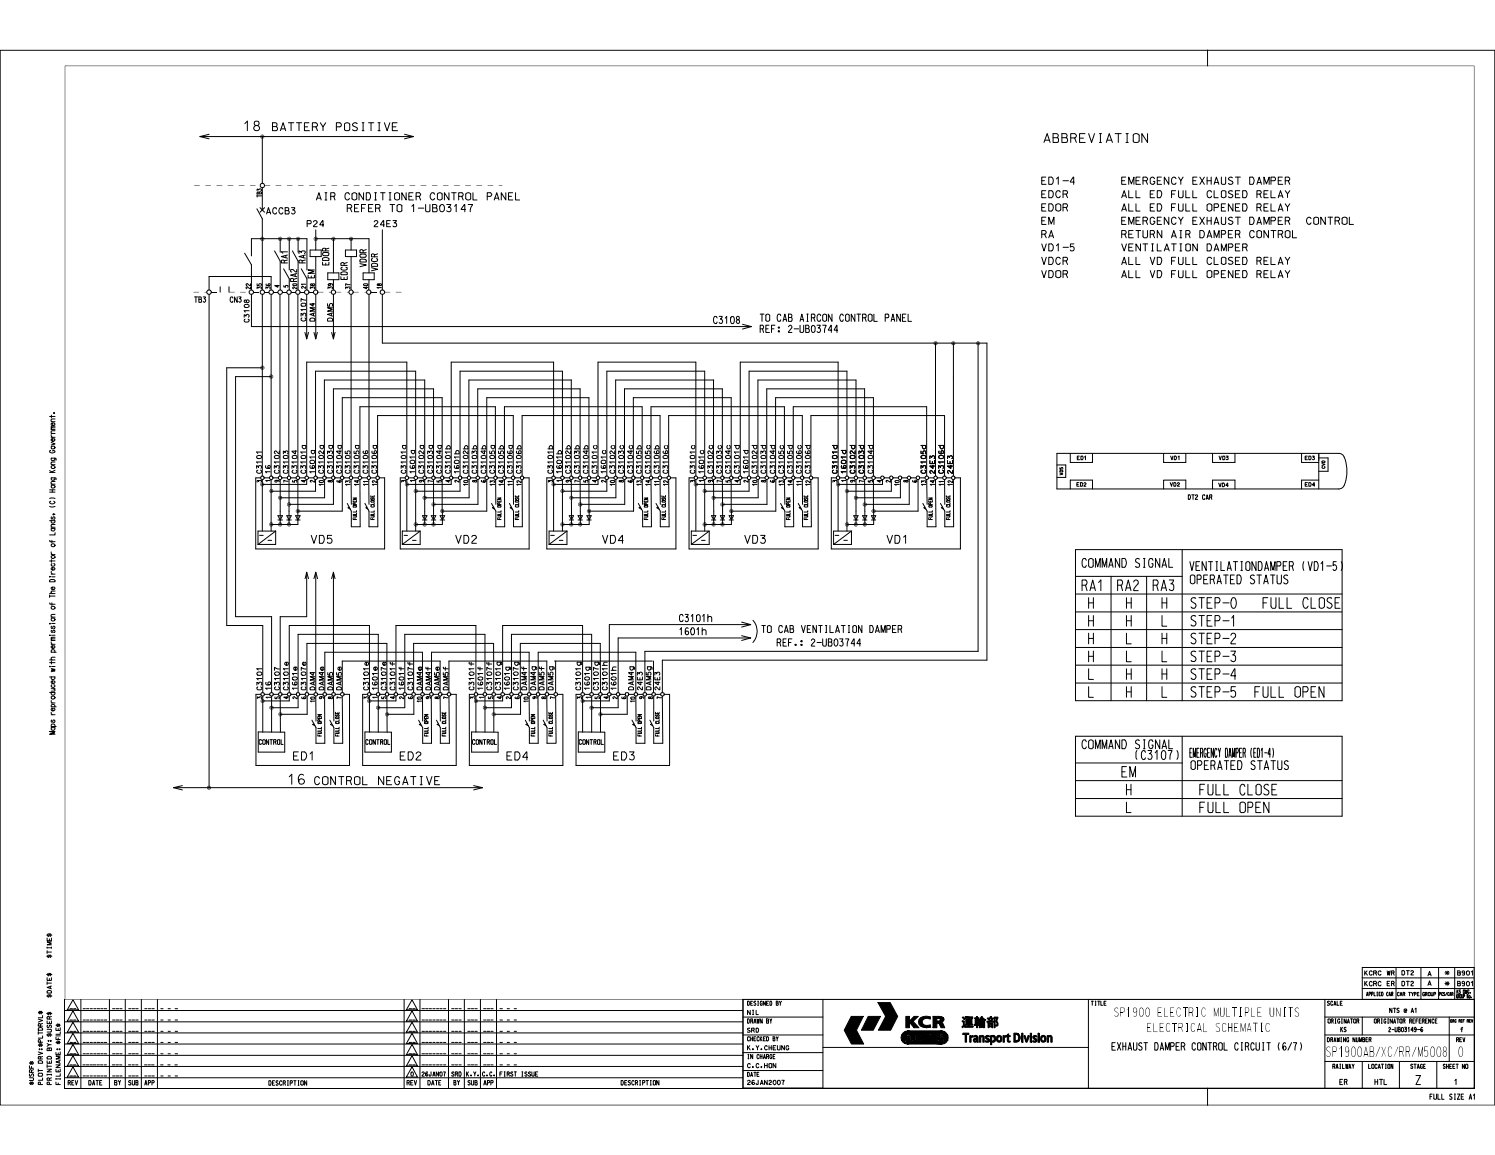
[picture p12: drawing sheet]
<svg xmlns="http://www.w3.org/2000/svg" width="279mm" height="216mm" viewBox="0 0 279 216" stroke-linecap="round" stroke-linejoin="round" font-family="sans-serif">
<defs><g id="words">
<text font-size="22.4" x="197.4" y="93.8">~=</text>
<text font-size="14.1" x="217" y="91.4">:</text>
<text font-size="12.7" x="44.2" y="114">_J</text>
<text font-size="12.6" x="226.2" y="90.9">:</text>
<g font-size="11.1">
<text x="143.8" y="88.7">iii</text>
<text x="106.8" y="94.9">F-</text>
</g>
<text font-size="10.5" x="8.9" y="84.8">I</text>
<text font-size="8.3" x="157.6" y="193.7">t</text>
<text font-size="7.4" x="99" y="139.4">••</text>
<g font-size="6.9">
<text x="50.6" y="129">1~1~</text>
<text x="55.7" y="129">I~</text>
<text x="70.6" y="129">I~</text>
<text x="72.3" y="128.9">I~</text>
<text x="62.5" y="139.4">•</text>
<text x="82.4" y="139.4">•</text>
<text x="119" y="139.4">••</text>
</g>
<text font-size="6.8" x="250.7" y="89.9">)</text>
<text font-size="6.7" x="8.5" y="186.5">i</text>
<text font-size="6.6" x="99" y="129">I</text>
<g font-size="6.5">
<text x="75.6" y="128.9">I~</text>
<text x="102.3" y="129">i</text>
</g>
<g font-size="6.2">
<text x="109.1" y="128.9">i</text>
<text x="5.2" y="202.9">i</text>
</g>
<g font-size="5.9">
<text x="9.1" y="100.1">i</text>
<text x="89.2" y="128.1">..</text>
</g>
<g font-size="5.8">
<text x="155.4" y="87.6">[I~</text>
<text x="82.8" y="95.1">=-</text>
</g>
<text font-size="5.7" x="9.3" y="117.4">•</text>
<text font-size="4.9" x="9.1" y="122">I</text>
<text font-size="4.6" x="87.5" y="125.8">-~</text>
<g font-size="4.3">
<text x="57.7" y="88.2">~ijijij</text>
<text x="9.1" y="92.1">I</text>
</g>
<g font-size="4.2">
<text x="9.1" y="125.6">-.</text>
<text x="47.8" y="128.9">r</text>
<text x="88.9" y="140.5">&quot;&quot;&quot;&quot;-]</text>
<text x="179.6" y="192.2">m</text>
</g>
<g font-size="4.1">
<text x="9" y="88.4">!</text>
<text x="9.1" y="137.3">i</text>
<text x="58.1" y="137.5">'.</text>
<text x="78.1" y="137.5">'.</text>
</g>
<g font-size="4">
<text x="9.1" y="105.9">t</text>
<text x="139.6" y="193.2">'&quot;&quot;'&quot;</text>
</g>
<text font-size="3.9" x="247.8" y="197.5">SP</text>
<g font-size="3.8">
<text x="202.1" y="110.5">RA1</text>
<text x="208.8" y="110.5">RA2 RA3</text>
<text x="222.5" y="113.7">STEP-O</text>
<text x="236" y="113.8">FULL CLOSE</text>
<text x="217.1" y="117.2">L</text>
<text x="222.5" y="117.1">STEP-1</text>
<text x="210.4" y="120.5">L</text>
<text x="210.4" y="123.8">L</text>
<text x="217.1" y="123.8">L</text>
<text x="222.5" y="120.4">STEP-2</text>
<text x="222.5" y="123.7">STEP-3</text>
<text x="203.3" y="127.1">L</text>
<text x="203.3" y="130.5">L</text>
<text x="217.1" y="130.5">L</text>
<text x="222.5" y="127">STEP-4</text>
<text x="222.5" y="130.4">STEP-5</text>
<text x="234.4" y="130.5">FULL OPEN</text>
<text x="209.5" y="145.4">EM</text>
<text x="224.1" y="148.7">FULL CLOSE</text>
<text x="210.4" y="152">L</text>
<text x="224.1" y="152">FULL OPEN</text>
</g>
<g font-size="3.7">
<text x="138.3" y="87.7">I~</text>
<text x="117.3" y="127.2">1~</text>
</g>
<text font-size="3.6" x="128.8" y="88.1">i</text>
<text font-size="3.5" x="8.5" y="176.1">;</text>
<text font-size="3.4" x="270.7" y="192">1•7•</text>
<g font-size="3.3">
<text x="225.5" y="12">I</text>
<text x="62.5" y="50.9">]~</text>
<text x="67.1" y="50.9">s;g</text>
<text x="112.2" y="133.4">E:!_J</text>
<text x="225.5" y="206.1">I</text>
</g>
<g font-size="3.2">
<text x="45.5" y="60.3">ti</text>
<text x="110.8" y="85.9">''</text>
<text x="129" y="85.9">''</text>
<text x="64.7" y="95">I</text>
<text x="69.1" y="95">!</text>
<text x="218.6" y="92.7">'&quot;</text>
<text x="62.5" y="135.4">!</text>
<text x="82.5" y="135.4">!</text>
<text x="101.3" y="135.5">I!</text>
<text x="117.9" y="135.6">I</text>
<text x="121.2" y="135.5">I!</text>
</g>
<g font-size="3.1">
<text x="102.2" y="83.5">,</text>
<text x="160.8" y="192.2">~)KCR</text>
</g>
<g font-size="3">
<text x="203.3" y="113.8">H</text>
<text x="210.3" y="113.8">H</text>
<text x="217" y="113.8">H</text>
<text x="203.3" y="117.2">H</text>
<text x="210.3" y="117.2">H</text>
<text x="203.3" y="120.5">H</text>
<text x="203.3" y="123.8">H</text>
<text x="217" y="120.5">H</text>
<text x="47.8" y="126.3">c</text>
<text x="210.3" y="127.1">H</text>
<text x="210.3" y="130.5">H</text>
<text x="217" y="127.1">H</text>
<text x="210.3" y="148.7">H</text>
</g>
<text font-size="2.9" x="56.2" y="85.9">''</text>
<g font-size="2.8">
<text x="45.5" y="24.6">18</text>
<text x="9.1" y="118.4">i</text>
<text x="93.9" y="127.9">Ii~</text>
<text x="114.1" y="128.4">'°</text>
<text x="53.8" y="146.7">16</text>
</g>
<g font-size="2.7">
<text x="52.2" y="51.6">I\</text>
<text x="61" y="61.5">'</text>
<text x="75.1" y="85.5">'</text>
<text x="83.1" y="85.5">'</text>
<text x="65.8" y="95">I</text>
<text x="68.1" y="95">\</text>
<text x="91.7" y="95.1">,11,!</text>
<text x="120.2" y="95">I I,!</text>
<text x="146.8" y="94.8">I,!</text>
<text x="173.4" y="95">I I,!</text>
<text x="129.2" y="101.5">2'-]</text>
<text x="59.2" y="134.6">I</text>
<text x="79.2" y="134.6">I</text>
<text x="99.1" y="135.5">I</text>
<text x="119.1" y="135.5">I</text>
<text x="29.9" y="195.6">---</text>
<text x="29.9" y="197.7">---</text>
<text x="264.5" y="202.9">Z</text>
</g>
<g font-size="2.6">
<text x="48.3" y="101.7">L-~</text>
<text x="75.4" y="101.8">L-~</text>
</g>
<g font-size="2.5">
<text x="168.3" y="196">-</text>
<text x="179.8" y="196">Tlansport Division</text>
</g>
<g font-size="2.4">
<text x="54.3" y="96.7">,,,___</text>
<text x="65.9" y="96.7">ii!</text>
<text x="69.2" y="96.7">ii!</text>
<text x="92.9" y="96.9">ii!</text>
<text x="96.2" y="96.9">ii!</text>
<text x="120.3" y="97.2">ii!</text>
<text x="123.6" y="97.2">ii!</text>
<text x="146.9" y="97.2">ii!</text>
<text x="150.2" y="97.2">ii!</text>
<text x="160.3" y="96.7">:,</text>
<text x="163.3" y="96.7">,___</text>
<text x="173.5" y="96.7">ii!</text>
<text x="176.8" y="96.7">ii!</text>
</g>
<g font-size="2.3">
<text x="45.6" y="48.9">\</text>
<text x="52.2" y="48.9">~I\</text>
<text x="55.6" y="51.9">I\~</text>
<text x="61" y="58.2">!</text>
<text x="90.9" y="91.3">l•l•I•&quot;'</text>
<text x="118.3" y="91.3">1•1•&quot;•&quot;'</text>
<text x="169.8" y="91.3">'&quot;i•I•&quot;•&quot;'</text>
<text x="90.8" y="126.3">be</text>
<text x="110.8" y="126.3">bo</text>
</g>
<g font-size="2.2">
<text x="50.8" y="24.6">BATTERY</text>
<text x="62.7" y="24.6">POSITIVE</text>
<text x="195" y="26.8">ABBREVIATION</text>
<text x="194.5" y="34.5">ED1-4</text>
<text x="209.5" y="34.5">EMERGENCY EXHAUST DAMPER</text>
<text x="49.7" y="40.1">ACCB3</text>
<text x="59" y="37.5">AIR</text>
<text x="64.3" y="37.5">CONDITIONER CONTROL</text>
<text x="64.7" y="39.6">REFER</text>
<text x="72.8" y="39.6">TO</text>
<text x="76.8" y="39.6">1-UB03147</text>
<text x="90.9" y="37.5">PANEL</text>
<text x="194.5" y="37.1">EDCR</text>
<text x="194.5" y="39.5">EDOR</text>
<text x="209.5" y="42">EMERGENCY EXHAUST DAMPER</text>
<text x="209.6" y="37">ALL</text>
<text x="209.6" y="39.5">ALL</text>
<text x="214.8" y="37">ED FULL</text>
<text x="214.8" y="39.5">ED FULL</text>
<text x="225.4" y="37">CLOSED</text>
<text x="225.4" y="39.5">OPENED RELAY</text>
<text x="234.7" y="37">RELAY</text>
<text x="57.2" y="42.5">P24</text>
<text x="69.7" y="42.5">24E3</text>
<text x="194.5" y="42.1">EM</text>
<text x="194.5" y="44.5">RA</text>
<text x="194.6" y="46.9">VD1-5</text>
<text x="209.5" y="44.5">RETURN</text>
<text x="209.6" y="47">VENTILATION</text>
<text x="218.9" y="44.5">AIR</text>
<text x="224.1" y="44.5">DAMPER</text>
<text x="225.4" y="47">DAMPER</text>
<text x="233.4" y="44.5">CONTROL</text>
<text x="244.1" y="42.1">CONTROL</text>
<text x="55.7" y="49.5">~[::/g!J</text>
<text x="64.4" y="49.4">2:ie;~</text>
<text x="194.6" y="49.5">VDCR</text>
<text x="194.6" y="52">VDOR</text>
<text x="209.6" y="49.5">ALL</text>
<text x="209.6" y="52">ALL</text>
<text x="214.9" y="49.5">VD</text>
<text x="214.9" y="52">VD</text>
<text x="218.8" y="49.5">FULL</text>
<text x="218.8" y="52">FULL</text>
<text x="225.4" y="49.5">CLOSED</text>
<text x="225.4" y="52">OPENED RELAY</text>
<text x="234.7" y="49.5">RELAY</text>
<text x="133.2" y="60.5">C3108</text>
<text x="141.9" y="62.1">REF: 2-UB03744</text>
<text x="142" y="60.2">TO CAB A IRCON CONTROL PANEL</text>
<text x="58" y="101.7">VD5</text>
<text x="85.1" y="101.7">VD2</text>
<text x="112.5" y="101.7">VD4</text>
<text x="139.1" y="101.7">VD3</text>
<text x="165.7" y="101.7">VD1</text>
<text x="202.1" y="106.2">COMMAND SIGNAL</text>
<text x="222.2" y="106.7">VENTILATIONDAMPER I VD1-5</text>
<text x="222.3" y="109.2">OPERATED STATUS</text>
<text x="126.9" y="116.3">C3101h</text>
<text x="126.9" y="118.8">1601h</text>
<text x="140.6" y="118.8">) TO CAB VENTILATION DAMPER</text>
<text x="145.1" y="120.8">REF. : 2-UB03744</text>
<text x="48.2" y="139.8">i:am,a~</text>
<text x="54.6" y="141.6">ED1</text>
<text x="74.6" y="141.8">ED2</text>
<text x="94.6" y="141.8">ED4</text>
<text x="114.5" y="141.8">ED3</text>
<text x="202.1" y="140">COMMAND SIGNAL</text>
<text x="212.1" y="142.1">IC3107 l</text>
<text x="222.2" y="141.6">EIHYDIJl'ERIEDH)</text>
<text x="222.5" y="143.9">OPERATED STATUS</text>
<text x="58.6" y="146.7">CONTROL</text>
<text x="70.6" y="146.7">NEGATIVE</text>
<text x="8.5" y="178.7">i;</text>
<text x="26.9" y="189">-</text>
<text x="26.9" y="191.1">-</text>
<text x="82.8" y="189.1">-</text>
<text x="82.8" y="191.2">-</text>
<text x="85.7" y="189.1">-</text>
<text x="85.7" y="191.2">-</text>
<text x="93.3" y="189">---</text>
<text x="93.3" y="191.1">---</text>
<text x="208.2" y="190">SP1900 ELECTRIC MULTIPLE UNITS</text>
<text x="26.9" y="193.2">-</text>
<text x="26.9" y="195.6">-</text>
<text x="26.9" y="197.7">-</text>
<text x="82.8" y="193.3">-</text>
<text x="82.8" y="195.6">-</text>
<text x="82.8" y="197.7">-</text>
<text x="85.7" y="193.3">-</text>
<text x="85.7" y="195.6">-</text>
<text x="85.7" y="197.7">-</text>
<text x="93.3" y="193.2">---</text>
<text x="93.3" y="195.6">---</text>
<text x="93.3" y="197.7">---</text>
<text x="207.7" y="196.3">EXHAUST DAMPER CONTROL CIRCUIT (6/71</text>
<text x="214.3" y="192.9">ELECTRICAL SCHEMATIC</text>
<text x="250.1" y="197.5">1900AB/XC/RR/M50D81</text>
<text x="29.9" y="199.5">---</text>
<text x="82.8" y="199.6">-</text>
<text x="85.7" y="199.6">-</text>
<text x="93.3" y="199.5">---</text>
</g>
<text font-size="2.1" x="9.1" y="127.8">11</text>
<g font-size="1.9">
<text x="55.6" y="54.7">1,'</text>
<text x="48.9" y="88">I•</text>
<text x="63.8" y="91.3">I•</text>
<text x="67.2" y="91.3">1•1•</text>
<text x="9.1" y="102.3">0</text>
<text x="9.1" y="114">0</text>
<text x="269.9" y="184.4">•</text>
<text x="29.9" y="189">---</text>
<text x="29.9" y="191.1">---</text>
<text x="29.9" y="193.2">---</text>
<text x="23.9" y="199.5">---</text>
</g>
<text font-size="1.8" x="42.8" y="56.8">CN3~</text>
<g font-size="1.7">
<text x="36.2" y="56.6">TB3</text>
<text x="119.2" y="95">1</text>
<text x="172.3" y="95">1</text>
<text x="79.7" y="96.9">:,</text>
</g>
<g font-size="1.6">
<text x="117.3" y="128.4">c~</text>
<text x="250.2" y="202.9">ER</text>
<text x="256.8" y="202.9">HTL</text>
<text x="271.7" y="202.9">1</text>
<text x="267.1" y="205.6">FULLSIZEA1</text>
</g>
<g font-size="1.5">
<text x="222" y="93.5">DT2CAR</text>
<text x="68.9" y="139.4">llffRD~</text>
<text x="108.2" y="139.3">COfTRDL</text>
<text x="254.5" y="184.4">IKCRC ERi</text>
<text x="261.8" y="184.4">DT2</text>
<text x="265.4" y="184.4">I A</text>
<text x="271.8" y="184.4">IB901</text>
<text x="12.6" y="202.9">REV</text>
<text x="16.4" y="202.9">DATE</text>
<text x="21.2" y="202.9">BY</text>
<text x="23.9" y="202.9">SIil</text>
<text x="26.9" y="202.9">APP</text>
<text x="50.1" y="202.9">OESCRIPTUlt</text>
<text x="75.9" y="202.9">REV</text>
<text x="78.7" y="201.2">26JANO?</text>
<text x="79.8" y="202.9">DATE</text>
<text x="84.3" y="201.2">SROK,Y,</text>
<text x="84.7" y="202.9">BY</text>
<text x="87.4" y="202.9">UAPP</text>
<text x="90.1" y="201.2">C,C,FIRSTISSUE</text>
<text x="116" y="202.9">DESCRIPT!Clt</text>
<text x="249" y="200.3">RAILIAY</text>
<text x="263.5" y="200.3">ST&quot;'</text>
<text x="268.4" y="200.3">ISHEETIII</text>
</g>
<g font-size="1.4">
<text x="254.9" y="182.4">KCRC WR</text>
<text x="261.8" y="182.4">DT2</text>
<text x="266.8" y="182.5">A</text>
<text x="269.9" y="182.5">•</text>
<text x="272.3" y="182.5">B9O1</text>
<text x="139.6" y="189.7">NIL</text>
<text x="139.6" y="188">DESIONEDBY</text>
<text x="203.9" y="188">TITLE</text>
<text x="139.6" y="196.3">K,Y,CHEUNG</text>
<text x="248" y="192">1111c~~TIRI</text>
<text x="256.7" y="192">1111c':::0cE</text>
<text x="263" y="192.5">1</text>
<text x="139.6" y="201.3">DATE</text>
<text x="139.6" y="199.6">C,C,HCJI</text>
<text x="139.6" y="202.9">26JAN2007</text>
<text x="139.7" y="198">INCHARGE</text>
<text x="254.5" y="200.3">ILDCATIIIII</text>
</g>
<g font-size="1.3">
<text x="39" y="54.9">rl</text>
<text x="42.6" y="54.9">L</text>
<text x="64.4" y="54.6">Or •r•</text>
<text x="243.8" y="91">ED4</text>
<text x="248" y="188">SCILE</text>
<text x="254.5" y="186.3">IN'l'LlEDCMllcMnPEIIIIIIP-1</text>
<text x="272.1" y="186.3">......</text>
<text x="139.6" y="193">SRD</text>
<text x="139.6" y="194.6">CHECKEDBY</text>
<text x="249.7" y="196.2">1</text>
</g>
<g font-size="1">
<text x="114.1" y="129.3">-</text>
<text x="117.3" y="129.3">ON</text>
</g>
</g></defs>
<g fill="#000">
<path d="M12.1 12.3h263.4v174.6h-263.4v-174.6l.1 174.5h263.3v-174.4zM48.9 25.3l.3 .1-.1 .1-.1-.1-.1 .1 .1 .2 .2-.2v.2a.21 .21 0 0 1-.2 .1 .21 .21 0 0 1-.2-.2zM48.7 25.3a.33 .33 0 0 1 .4-.1 .33 .33 0 0 1 .2 .4 .3 .3 0 0 0-.4-.3 .3 .3 0 0 0 0 .5 .3 .3 0 0 0 .4-.2v-.1a.33 .33 0 0 1-.4 .4 .33 .33 0 0 1-.2-.5zM47.3 54.6l1.1 .1zM48.9 44.4l.3 .1h-.2l-.1 .2 .2-.1a.15 .15 0 0 1 0 .2 .15 .15 0 0 1-.2 0l-.1-.2zM48.7 44.4a.38 .38 0 0 1 .4-.1 .38 .38 0 0 1 .3 .3l-.1 .1a.29 .29 0 0 0-.4-.2 .29 .29 0 0 0 0 .4 .29 .29 0 0 0 .4-.2v-.1a.34 .34 0 0 1-.4 .4 .34 .34 0 0 1-.2-.5zM49.4 54.6l.9 .1zM51.1 54.6l.8 .1zM52.2 44.5l.2-.1 .2 .2-.3-.1v.2l.3-.1a.22 .22 0 0 1-.3 .2 .22 .22 0 0 1-.1-.3zM52.1 44.4a.33 .33 0 0 1 .4-.1 .33 .33 0 0 1 .2 .4 .3 .3 0 0 0-.4-.4 .3 .3 0 0 0-.2 .5 .3 .3 0 0 0 .5 0l.1-.2a.35 .35 0 0 1-.5 .4 .35 .35 0 0 1-.1-.6zM52.7 54.6l.9 .1zM53.9 44.5a.17 .17 0 0 1 .2 0 .17 .17 0 0 1 .1 .2l-.1-.2-.2 .1 .1 .1h.2a.2 .2 0 0 1-.3 .1 .2 .2 0 0 1 0-.3z"/>
<path d="M53.7 44.4h.1a.32 .32 0 0 1 .4-.1 .32 .32 0 0 1 .2 .4 .3 .3 0 0 0-.4-.4 .3 .3 0 0 0-.2 .5 .3 .3 0 0 0 .5 0l.1-.2a.36 .36 0 0 1-.5 .4 .36 .36 0 0 1-.2-.6zM54.4 54.6l.9 .1zM55.5 44.5a.17 .17 0 0 1 .3-.1 .17 .17 0 0 1 0 .3v-.2l-.2 .1 .1 .1 .1-.1a.19 .19 0 0 1-.2 .2 .19 .19 0 0 1-.1-.3zM55.4 44.4h.1a.3 .3 0 0 1 .4-.1 .3 .3 0 0 1 .1 .4 .3 .3 0 0 0-.3-.4 .3 .3 0 0 0-.3 .5 .3 .3 0 0 0 .5 0l.1-.2a.36 .36 0 0 1-.5 .4 .36 .36 0 0 1-.1-.6zM58.8 44.5l.2-.1 .2 .2-.2-.1-.1 .2 .3-.1a.22 .22 0 0 1-.3 .2 .22 .22 0 0 1-.1-.3zM58.7 44.4a.33 .33 0 0 1 .4-.1 .33 .33 0 0 1 .2 .4 .3 .3 0 0 0-.3-.4 .3 .3 0 0 0-.3 .5 .3 .3 0 0 0 .5 0l.1-.2a.35 .35 0 0 1-.5 .4 .35 .35 0 0 1-.1-.6zM62.1 44.5h.4l-.1 .2v-.2l-.2 .1v.1h.3a.22 .22 0 0 1-.3 .1 .22 .22 0 0 1-.1-.3zM62 44.4a.34 .34 0 0 1 .6 0l.1 .2a.3 .3 0 0 0-.4-.3 .3 .3 0 0 0-.2 .4 .3 .3 0 0 0 .3 .2l.2-.3a.33 .33 0 0 1-.3 .4 .33 .33 0 0 1-.4-.4zM65.4 44.5l.2-.1 .2 .2-.3-.1v.2l.3-.1a.2 .2 0 0 1-.3 .2 .2 .2 0 0 1-.1-.3zM65.3 44.4h.1a.32 .32 0 0 1 .4-.1 .32 .32 0 0 1 .2 .3 .3 .3 0 0 0-.4-.3 .3 .3 0 0 0-.2 .4 .3 .3 0 0 0 .3 .2l.2-.3a.33 .33 0 0 1-.4 .4 .33 .33 0 0 1-.3-.5zM48.9 68.5l.3 .1v.1l-.1-.1-.2 .1 .1 .2 .2-.2v.2a.21 .21 0 0 1-.3 0 .21 .21 0 0 1 0-.4zM48.8 68.4a.31 .31 0 0 1 .4 0 .31 .31 0 0 1 .1 .3 .29 .29 0 0 0-.4-.2 .29 .29 0 0 0 0 .5 .29 .29 0 0 0 .4-.2v-.1a.32 .32 0 0 1-.3 .4 .32 .32 0 0 1-.3-.4z"/>
<path d="M50.6 70.2l.3 .1v.1l-.3-.1 .1 .2 .2-.1a.21 .21 0 0 1-.3 .1 .21 .21 0 0 1 0-.3zM50.5 70l.4 .1 .2 .3a.32 .32 0 0 0-.4-.3 .32 .32 0 0 0-.2 .5 .36 .36 0 0 0 .6-.2 .37 .37 0 0 1-.5 .3 .37 .37 0 0 1-.3-.4zM174.6 64.1l.3-.1 .1 .2a.15 .15 0 0 0-.2-.1 .15 .15 0 0 0-.1 .1h.3a.22 .22 0 0 1-.2 .1 .22 .22 0 0 1-.2-.2zM174.5 64a.34 .34 0 0 1 .5-.2 .34 .34 0 0 1 .2 .4 .3 .3 0 0 0-.4-.4 .3 .3 0 0 0-.2 .5 .3 .3 0 0 0 .5 0v-.2a.34 .34 0 0 1-.3 .5 .34 .34 0 0 1-.3-.5zM178 64h.3l.1 .1h-.3v.2l.3-.2a.2 .2 0 0 1-.2 .3 .2 .2 0 0 1-.2-.1zM177.8 64a.31 .31 0 0 1 .4-.2 .31 .31 0 0 1 .2 .3 .29 .29 0 0 0-.4-.1 .29 .29 0 0 0 0 .4 .29 .29 0 0 0 .4-.1v-.2a.34 .34 0 0 1-.4 .4 .34 .34 0 0 1-.2-.5zM182.7 64l.3 .1h-.3v.2l.3-.1-.1 .1a.21 .21 0 0 1-.3-.1 .21 .21 0 0 1 .1-.2zM182.5 64a.34 .34 0 0 1 .4-.2 .34 .34 0 0 1 .2 .4 .29 .29 0 0 0-.4-.3 .29 .29 0 0 0-.1 .5 .29 .29 0 0 0 .4-.1l.1-.2a.33 .33 0 0 1-.4 .4 .33 .33 0 0 1-.2-.4zM48.9 90.4l.3 .1-.1 .1-.1-.2v.3l.2-.1a.22 .22 0 0 1-.3 .2 .22 .22 0 0 1 0-.4zM48.7 90.3a.32 .32 0 0 1 .4-.1 .32 .32 0 0 1 .2 .4 .29 .29 0 0 0-.4-.3 .29 .29 0 0 0 0 .5 .29 .29 0 0 0 .4-.2 .35 .35 0 0 1-.4 .3 .35 .35 0 0 1-.2-.6zM50.5 91.7l.3-.1 .1 .2-.3-.1a.15 .15 0 0 0 .1 .2 .15 .15 0 0 0 .2-.1 .22 .22 0 0 1-.2 .2 .22 .22 0 0 1-.2-.2zM50.6 97.8l.3 .1v.1h-.3l.1 .2 .2-.2a.19 .19 0 0 1-.2 .3 .19 .19 0 0 1-.2-.3z"/>
<path d="M50.5 91.5a.31 .31 0 0 1 .4-.1 .31 .31 0 0 1 .1 .4 .3 .3 0 0 0-.5-.2 .3 .3 0 0 0 0 .5 .3 .3 0 0 0 .5-.2v-.1a.32 .32 0 0 1-.3 .4 .32 .32 0 0 1-.4-.4zM50.5 97.7a.31 .31 0 0 1 .4 0 .31 .31 0 0 1 .1 .3 .3 .3 0 0 0-.5-.2 .3 .3 0 0 0 0 .5 .3 .3 0 0 0 .5-.2v-.1a.33 .33 0 0 1-.3 .4 .33 .33 0 0 1-.4-.4zM52.3 92.8l.3 .2h-.1l-.2-.1v.2h.3a.22 .22 0 0 1-.4 .1 .22 .22 0 0 1 .1-.4zM52.2 97.9h.4v.1h-.4l.2 .2 .2-.2a.22 .22 0 0 1-.3 .2 .22 .22 0 0 1-.1-.3zM52.1 92.8a.33 .33 0 0 1 .4-.1 .33 .33 0 0 1 .2 .3 .3 .3 0 0 0-.4-.3 .3 .3 0 0 0-.2 .4 .3 .3 0 0 0 .5 .1l.1-.2a.35 .35 0 0 1-.5 .4 .35 .35 0 0 1-.1-.6zM52.1 97.7a.33 .33 0 0 1 .4 0 .33 .33 0 0 1 .2 .3 .3 .3 0 0 0-.4-.3 .3 .3 0 0 0-.2 .4 .3 .3 0 0 0 .5 .1l.1-.2a.37 .37 0 0 1-.6 .3 .37 .37 0 0 1 0-.6zM53.8 94.1a.17 .17 0 0 1 .3 0 .17 .17 0 0 1 0 .2l-.1-.2-.1 .1 .1 .2h.2a.2 .2 0 0 1-.3 0 .2 .2 0 0 1-.1-.3zM53.9 97.8l.3 .1v.1h-.3v.1l.3-.1a.21 .21 0 0 1-.2 .3 .21 .21 0 0 1-.2-.3zM53.7 94.1a.35 .35 0 0 1 .4-.2 .35 .35 0 0 1 .2 .4 .28 .28 0 0 0-.3-.3 .28 .28 0 0 0-.2 .4 .28 .28 0 0 0 .5 0v-.1a.36 .36 0 0 1-.5 .3 .36 .36 0 0 1-.1-.5zM53.8 97.7a.32 .32 0 0 1 .4 0 .32 .32 0 0 1 .1 .3 .29 .29 0 0 0-.4-.2 .29 .29 0 0 0-.1 .4 .29 .29 0 0 0 .5 0v-.2a.37 .37 0 0 1-.5 .4 .37 .37 0 0 1 0-.7zM55.5 95.4h.3v.1l-.1-.1-.2 .1 .1 .2 .3-.2a.22 .22 0 0 1-.3 .2 .22 .22 0 0 1-.1-.3zM55.4 95.3a.3 .3 0 0 1 .4-.1 .3 .3 0 0 1 .1 .3 .29 .29 0 0 0-.4-.2 .29 .29 0 0 0 0 .5 .29 .29 0 0 0 .4-.2l.1-.1a.37 .37 0 0 1-.5 .4 .37 .37 0 0 1-.1-.6z"/>
<path d="M75.9 90.4h.3v.1l-.2-.1-.1 .2 .1 .1 .2-.1-.1 .2-.2-.1zM75.7 90.3a.32 .32 0 0 1 .4-.1 .32 .32 0 0 1 .2 .4 .29 .29 0 0 0-.4-.3 .29 .29 0 0 0 0 .5 .29 .29 0 0 0 .4-.2 .35 .35 0 0 1-.4 .3 .35 .35 0 0 1-.2-.6zM77.5 91.7h.4l-.1 .1-.2-.1v.2l.3-.1a.22 .22 0 0 1-.2 .2 .22 .22 0 0 1-.2-.2zM77.6 97.8l.3 .1-.1 .1-.2-.1v.2l.3-.1a.19 .19 0 0 1-.2 .3 .19 .19 0 0 1-.2-.3zM77.5 91.5a.31 .31 0 0 1 .4-.1 .31 .31 0 0 1 .1 .4 .3 .3 0 0 0-.5-.2 .3 .3 0 0 0 0 .5 .3 .3 0 0 0 .5-.2v-.1a.34 .34 0 0 1-.4 .3 .34 .34 0 0 1-.2-.5zM77.5 97.7a.31 .31 0 0 1 .4 0 .31 .31 0 0 1 .1 .3 .3 .3 0 0 0-.5-.2 .3 .3 0 0 0 0 .5 .3 .3 0 0 0 .5-.2v-.1a.35 .35 0 0 1-.5 .4 .35 .35 0 0 1-.1-.6zM79.3 92.8l.3 .2-.3-.1v.2l.3-.1a.22 .22 0 0 1-.4 .2 .22 .22 0 0 1 .1-.4zM79.2 97.9h.3v.1l-.1-.1-.2 .1 .2 .2 .1-.2a.18 .18 0 0 1-.1 .3 .18 .18 0 0 1-.2-.3zM79.1 92.7a.36 .36 0 0 1 .4 0 .36 .36 0 0 1 .2 .3 .3 .3 0 0 0-.4-.3 .3 .3 0 0 0-.2 .4 .3 .3 0 0 0 .5 .1l.1-.2a.36 .36 0 0 1-.5 .4 .36 .36 0 0 1-.2-.6zM79.1 97.7a.33 .33 0 0 1 .4 0 .33 .33 0 0 1 .2 .3 .3 .3 0 0 0-.4-.3 .3 .3 0 0 0-.2 .4 .3 .3 0 0 0 .5 .1l.1-.2a.37 .37 0 0 1-.6 .3 .37 .37 0 0 1 0-.6zM80.9 94.1l.3 .1v.1l-.2-.2-.1 .1 .1 .2 .2-.1v.1a.2 .2 0 0 1-.3 0 .2 .2 0 0 1 0-.3zM80.9 97.8l.3 .2-.2-.1-.1 .2 .3-.1a.18 .18 0 0 1-.2 .3 .18 .18 0 0 1-.2-.3z"/>
<path d="M80.7 94.1a.35 .35 0 0 1 .4-.2 .35 .35 0 0 1 .2 .4 .28 .28 0 0 0-.3-.3 .28 .28 0 0 0-.2 .4 .28 .28 0 0 0 .5 0v-.1a.36 .36 0 0 1-.5 .3 .36 .36 0 0 1-.1-.5zM80.7 97.8a.33 .33 0 0 1 .4-.2 .33 .33 0 0 1 .2 .4 .29 .29 0 0 0-.4-.2 .29 .29 0 0 0-.1 .5 .29 .29 0 0 0 .5-.1v-.2a.36 .36 0 0 1-.4 .4 .36 .36 0 0 1-.2-.6zM129.9 90.4l.1-.1 .3 .2-.3-.1v.3l.3-.1a.23 .23 0 0 1-.4 .2 .23 .23 0 0 1 0-.4zM129.8 90.3a.3 .3 0 0 1 .3-.1 .3 .3 0 0 1 .2 .4 .29 .29 0 0 0-.4-.3 .29 .29 0 0 0 0 .5 .29 .29 0 0 0 .4-.2 .35 .35 0 0 1-.5 .3 .35 .35 0 0 1 0-.6zM131.5 91.7h.4l-.1 .1v-.1h-.2v.2l.3-.1-.2 .2a.19 .19 0 0 1-.2-.1 .19 .19 0 0 1 0-.2zM131.5 97.9h.4l-.1 .1-.1-.1-.1 .1 .1 .2 .1-.2a.19 .19 0 0 1-.2 .3 .19 .19 0 0 1-.1-.3zM131.4 91.6a.32 .32 0 0 1 .4-.2 .32 .32 0 0 1 .2 .4 .29 .29 0 0 0-.3-.3 .29 .29 0 0 0-.3 .4 .29 .29 0 0 0 .5 .1l.1-.2a.34 .34 0 0 1-.5 .4 .34 .34 0 0 1-.1-.6zM131.4 97.8a.32 .32 0 0 1 .4-.2 .32 .32 0 0 1 .2 .4 .3 .3 0 0 0-.4-.3 .3 .3 0 0 0-.2 .4 .3 .3 0 0 0 .5 .1l.1-.2a.36 .36 0 0 1-.5 .4 .36 .36 0 0 1-.1-.6zM133.3 92.8l.3 .2h-.3l.1 .2 .2-.2-.2 .3-.2-.2zM133.2 97.9h.4l-.1 .1h-.2l.1 .2 .2-.2-.2 .2a.21 .21 0 0 1-.2 0 .21 .21 0 0 1 0-.3zM133.1 92.7h.2a.26 .26 0 0 1 .3 0 .26 .26 0 0 1 0 .3 .29 .29 0 0 0-.4-.2 .29 .29 0 0 0 0 .5 .29 .29 0 0 0 .4-.2v-.1a.34 .34 0 0 1-.5 .3 .34 .34 0 0 1 0-.5zM133.1 97.8a.33 .33 0 0 1 .4-.1 .33 .33 0 0 1 .1 .3 .3 .3 0 0 0-.4-.2 .3 .3 0 0 0 0 .5 .3 .3 0 0 0 .4-.2v-.1a.35 .35 0 0 1-.4 .4 .35 .35 0 0 1-.1-.6z"/>
<path d="M134.9 94.1l.3 .1h-.3l.1 .2 .2-.1v.1a.21 .21 0 0 1-.4 0 .21 .21 0 0 1 .1-.3zM134.9 97.9l.2-.1 .2 .2-.3-.1-.1 .2 .1 .1 .2-.2a.19 .19 0 0 1-.3 .2 .19 .19 0 0 1 0-.3zM134.7 94.1a.32 .32 0 0 1 .4-.2 .32 .32 0 0 1 .2 .4 .3 .3 0 0 0-.5-.2 .3 .3 0 0 0 0 .5 .3 .3 0 0 0 .5-.2v-.1a.35 .35 0 0 1-.5 .3 .35 .35 0 0 1-.1-.5zM134.7 97.8a.33 .33 0 0 1 .4-.1 .33 .33 0 0 1 .2 .3 .3 .3 0 0 0-.5-.2 .3 .3 0 0 0 0 .5 .3 .3 0 0 0 .5-.2v-.1a.35 .35 0 0 1-.5 .4 .35 .35 0 0 1-.1-.6zM136.5 95.4l.3-.1 .1 .2-.2-.1-.2 .1 .1 .2 .2-.2 .1 .1a.22 .22 0 0 1-.3 .1 .22 .22 0 0 1-.2-.2zM136.4 95.2a.3 .3 0 0 1 .4 0 .3 .3 0 0 1 .1 .3 .29 .29 0 0 0-.4-.2 .29 .29 0 0 0 0 .5 .29 .29 0 0 0 .4-.2v-.1a.35 .35 0 0 1-.4 .4 .35 .35 0 0 1-.1-.6zM156.3 90.3a.3 .3 0 0 1 .4-.1 .3 .3 0 0 1 .2 .4 .29 .29 0 0 0-.5-.3 .29 .29 0 0 0 0 .5 .29 .29 0 0 0 .5-.2 .35 .35 0 0 1-.5 .3 .35 .35 0 0 1-.1-.6zM158.1 91.7a.23 .23 0 0 1 .2-.1 .23 .23 0 0 1 .2 .2l-.3-.1v.2l.3-.1a.22 .22 0 0 1-.3 .2 .22 .22 0 0 1-.1-.3zM158.2 97.8l.3 .1-.1 .1a.15 .15 0 0 0-.2-.1 .15 .15 0 0 0 0 .3 .15 .15 0 0 0 .2-.1v-.1a.2 .2 0 0 1-.2 .3 .21 .21 0 0 1-.1-.4zM158 91.6a.32 .32 0 0 1 .4-.2 .32 .32 0 0 1 .2 .4 .29 .29 0 0 0-.3-.3 .29 .29 0 0 0-.3 .4 .29 .29 0 0 0 .5 .1l.1-.2a.34 .34 0 0 1-.5 .3 .34 .34 0 0 1-.1-.5zM158 97.8a.32 .32 0 0 1 .4-.2 .32 .32 0 0 1 .2 .4 .3 .3 0 0 0-.4-.3 .3 .3 0 0 0-.2 .4 .3 .3 0 0 0 .5 .1l.1-.2a.36 .36 0 0 1-.5 .4 .36 .36 0 0 1-.1-.6zM159.9 92.8l.2 .2-.2-.1v.3l.2-.2-.1 .3-.2-.2z"/>
<path d="M159.8 97.9h.3v.1h-.2v.2l.2-.2-.1 .2a.21 .21 0 0 1-.2 0 .21 .21 0 0 1 0-.3zM159.7 92.7h.2a.26 .26 0 0 1 .3 0 .26 .26 0 0 1 0 .3 .29 .29 0 0 0-.4-.2 .29 .29 0 0 0 0 .5 .29 .29 0 0 0 .4-.2v-.1a.34 .34 0 0 1-.5 .3 .34 .34 0 0 1 0-.5zM159.6 97.8a.33 .33 0 0 1 .4-.1 .33 .33 0 0 1 .2 .3 .3 .3 0 0 0-.4-.2 .3 .3 0 0 0 0 .5 .3 .3 0 0 0 .4-.2v-.1a.35 .35 0 0 1-.4 .4 .35 .35 0 0 1-.2-.6zM161.5 94.1l.3 .1h-.3v.2l.3-.1a.19 .19 0 0 1-.2 .2 .19 .19 0 0 1-.2-.2zM161.5 97.9h.3v.1l-.1-.1-.2 .1 .1 .2 .2-.2-.1 .2a.22 .22 0 0 1-.2 0 .22 .22 0 0 1-.1-.3zM161.3 94.1a.32 .32 0 0 1 .4-.2 .32 .32 0 0 1 .2 .4 .3 .3 0 0 0-.5-.2 .3 .3 0 0 0 0 .5 .3 .3 0 0 0 .5-.2v-.1a.35 .35 0 0 1-.5 .3 .35 .35 0 0 1-.1-.5zM161.3 97.8a.35 .35 0 0 1 .4-.1 .35 .35 0 0 1 .2 .3 .3 .3 0 0 0-.3-.3 .3 .3 0 0 0-.2 .4 .3 .3 0 0 0 .4 .1l.1-.2a.36 .36 0 0 1-.5 .4 .36 .36 0 0 1-.1-.6zM163.1 95.4l.1-.1 .2 .2h-.2v.2l.2-.2v.1a.22 .22 0 0 1-.2 .1 .22 .22 0 0 1-.2-.2zM163 95.2a.3 .3 0 0 1 .4 0 .3 .3 0 0 1 .1 .3 .29 .29 0 0 0-.4-.2 .29 .29 0 0 0 0 .5 .29 .29 0 0 0 .4-.2v-.1a.36 .36 0 0 1-.2 .4 .36 .36 0 0 1-.5-.2 .36 .36 0 0 1 .2-.5zM50.6 132.1l.3 .1-.1 .1-.1-.1v.2l.2-.1a.22 .22 0 0 1-.3 .2 .22 .22 0 0 1 0-.4zM50.4 132h.1a.28 .28 0 0 1 .4-.1 .28 .28 0 0 1 .1 .4 .3 .3 0 0 0-.5-.2 .3 .3 0 0 0 0 .5 .3 .3 0 0 0 .5-.2l.1-.1a.39 .39 0 0 1-.5 .4 .39 .39 0 0 1-.2-.7zM52.2 133.4a.2 .2 0 0 1 .2-.1 .2 .2 0 0 1 .2 .2l-.3-.1v.2l.3-.1a.2 .2 0 0 1-.3 .2 .2 .2 0 0 1-.1-.3z"/>
<path d="M52.1 133.3a.32 .32 0 0 1 .4-.1 .32 .32 0 0 1 .2 .3 .29 .29 0 0 0-.5-.2 .29 .29 0 0 0 0 .5 .29 .29 0 0 0 .5-.2v-.1a.35 .35 0 0 1-.5 .4 .35 .35 0 0 1-.1-.6zM70.5 132.1a.17 .17 0 0 1 .3 0 .17 .17 0 0 1 0 .2l-.1-.1h-.1v.2l.3-.1a.23 .23 0 0 1-.3 .2 .23 .23 0 0 1-.1-.4zM70.4 132h.1a.28 .28 0 0 1 .3-.1 .28 .28 0 0 1 .2 .4 .3 .3 0 0 0-.5-.2 .3 .3 0 0 0 0 .5 .3 .3 0 0 0 .5-.2v-.1a.39 .39 0 0 1-.5 .4 .39 .39 0 0 1-.1-.7zM72.2 133.4l.1-.1 .3 .2-.4-.1v.2l.4-.1a.22 .22 0 0 1-.3 .2 .22 .22 0 0 1-.1-.3zM72 133.3a.32 .32 0 0 1 .4-.1 .32 .32 0 0 1 .2 .3 .29 .29 0 0 0-.4-.2 .29 .29 0 0 0 0 .5 .29 .29 0 0 0 .4-.2v-.1a.35 .35 0 0 1-.5 .4 .35 .35 0 0 1-.1-.6zM88.9 130.8l.3 .2h-.4l.1 .1h.3l-.2 .1a.23 .23 0 0 1-.2-.1 .23 .23 0 0 1 .1-.3zM88.6 130.8a.32 .32 0 0 1 .4-.1 .32 .32 0 0 1 .2 .3 .3 .3 0 0 0-.4-.2 .3 .3 0 0 0 0 .5 .3 .3 0 0 0 .4-.2v-.1a.35 .35 0 0 1-.4 .4 .35 .35 0 0 1-.2-.6zM90.5 132.1a.15 .15 0 0 1 .2 0 .15 .15 0 0 1 .1 .2l-.1-.1h-.2l.1 .2 .2-.1a.23 .23 0 0 1-.3 .2 .23 .23 0 0 1 0-.4zM90.3 132l.4-.1 .2 .1 .1 .3a.3 .3 0 0 0-.3-.3 .3 .3 0 0 0-.3 .3 .3 .3 0 0 0 .2 .3l.4-.3a.39 .39 0 0 1-.5 .4 .39 .39 0 0 1-.2-.7zM92.1 133.4a.23 .23 0 0 1 .2-.1 .23 .23 0 0 1 .2 .2l-.3-.1v.2h.2v-.1a.15 .15 0 0 1 0 .2 .15 .15 0 0 1-.2 0zM91.9 133.3a.32 .32 0 0 1 .4-.1 .32 .32 0 0 1 .2 .3 .29 .29 0 0 0-.4-.2 .29 .29 0 0 0 0 .5 .29 .29 0 0 0 .4-.2v-.1a.35 .35 0 0 1-.4 .4 .35 .35 0 0 1-.2-.6zM108.8 130.8l.3 .2v.1l-.3-.2v.2h.3a.21 .21 0 0 1-.2 .1 .21 .21 0 0 1-.2-.2z"/>
<path d="M108.6 130.8a.33 .33 0 0 1 .4-.1 .33 .33 0 0 1 .2 .4 .3 .3 0 0 0-.5-.2 .3 .3 0 0 0 0 .5 .3 .3 0 0 0 .5-.3v-.1a.35 .35 0 0 1-.5 .4 .35 .35 0 0 1-.1-.6zM110.4 132.1a.15 .15 0 0 1 .3 0 .15 .15 0 0 1 0 .2l-.1-.1h-.2l.1 .2 .3-.1a.23 .23 0 0 1-.3 .2 .23 .23 0 0 1-.1-.4zM110.2 132h.2a.3 .3 0 0 1 .3-.1 .3 .3 0 0 1 .2 .4 .29 .29 0 0 0-.4-.3 .29 .29 0 0 0-.2 .4 .29 .29 0 0 0 .4 .1l.2-.3a.36 .36 0 0 1-.5 .4 .36 .36 0 0 1-.2-.6zM38.9 147.1l.2-.1 .2 .2-.3-.1-.1 .2 .3 .1v-.2a.18 .18 0 0 1-.2 .2 .18 .18 0 0 1-.1-.3zM38.7 147l.2-.1a.29 .29 0 0 1 .4 0 .29 .29 0 0 1 .1 .3 .3 .3 0 0 0-.4-.3 .3 .3 0 0 0-.2 .4 .3 .3 0 0 0 .5 .1l.1-.2a.36 .36 0 0 1-.5 .4 .36 .36 0 0 1-.2-.6zM171.5 194.3h.3v.1h-.3zM171.5 194.1l.3 .1zM171.9 194.1l.4 .1zM171.9 194.3h.4v.1h-.4zM173.7 193.8h.3v.2h-.3zM175.8 194.6h.4v.2h-.4zM175.8 194.2h.4v.4h-.4z"/>
<path d="M185 190h.3v.3h-.3zM272.8 195.7l.2-.1a1.41 1.41 0 0 1 0 2l-.2-.1-.2-.3v-1.2l.1 .5a.82 .82 0 0 0 .3 1 1.44 1.44 0 0 0 0-1.8l-.2 .1-.1 .3zM0 9.3h279.4v197.3h-279.4v-.1h279.3v-197.1h-279.2v197.2h-.1z"/>
<path d="M36.3 34.6l1 .1zM38.4 34.6l1 .1zM40.5 34.6l1 .1zM42.5 34.6l1.1 .1zM44.6 34.6l1.1 .1zM46.7 34.6l1.1 .1z"/>
<path d="M49.4 34.6l1.1 .1zM51.5 34.6l1.1 .1zM53.6 34.6l1.1 .1zM55.7 34.6l1 .1zM57.8 34.6l1 .1zM59.9 34.6l1 .1zM62 34.6l1 .1zM64.1 34.6l1 .1zM66.1 34.6l1.1 .1zM68.2 34.6l1.1 .1zM70.3 34.6l1 .1zM72.4 34.6l1 .1zM74.5 34.6l1 .1zM76.5 34.6l1.1 .1zM78.6 34.6l1.1 .1zM80.7 34.6l1 .1zM82.8 34.6l1 .1zM84.9 34.6l1 .1zM87 34.6l1 .1zM89 34.6l1.1 .1zM91.1 34.6l1.1 .1zM93.2 34.6l.7 .1z"/>
<path d="M36.2 54.6l1 .1zM38.2 54.6l.5 .1z"/>
<path d="M42.8 54.6l1.1 .1zM44.9 54.6l1 .1z"/>
<path d="M59.4 54.6l1.1 .1zM61.5 54.6l.4 .1z"/>
<path d="M62.7 54.6l1.1 .1zM64.8 54.6l.4 .1z"/>
<path d="M66 54.6l1.1 .1zM68.1 54.6l.4 .1z"/>
<path d="M71.9 54.6l1 .1zM74 54.6l1 .1z"/>
</g>
<g fill="none" stroke="#000" stroke-width=".19">
<path d="M0 9.4h279.4M37.4 25.5h39.9M37.4 25.5l1.7 .5M39.1 25.1l-1.7 .4M48 39l1 1.9v13.3M48 35.6v-.3l.3 .2a.23 .23 0 0 1 .3-.2 .23 .23 0 0 1 .2 .3M48 36.4v.4M48 36.6h.9M48.1 35.9l.3 .1 .3-.1 .2 .1v.2h-.9zM48.4 36v.2M48.6 38.8l.8 .9M49 35.1v4.1"/>
<path d="M49 25.5v8.7M49.4 38.8l-.8 .9M75.6 25.1l1.7 .4M77.3 25.5l-1.7 .5M39.1 54.2v-2.5h11.6v2.5M39.1 55v92.2M45.7 57a.47 .47 0 0 1 .5-.1 .47 .47 0 0 1 .3 .4 .45 .45 0 0 1-.5 .2 .45 .45 0 0 1-.3-.5zM46.8 53.6v.4l-.5-.4a.18 .18 0 0 0-.3 .1 .18 .18 0 0 0 .1 .3M46.8 53v.4l-.5-.4a.18 .18 0 0 0-.3 .1 .18 .18 0 0 0 .1 .3M47 47.8v-3.2h10.4v5.9M47 55v6h93.4M47 49.5v4.7"/>
<path d="M48 54v-.4l.3 .2a.26 .26 0 0 1 .3-.2 .26 .26 0 0 1 .3 .3l-.1 .1M48 53v.4h.4a.23 .23 0 0 1 .2-.4 .23 .23 0 0 1 .3 .3l-.1 .1M49 55v34M49.7 54v-.4l.3 .2a.23 .23 0 0 1 .3-.2 .23 .23 0 0 1 .1 .4M49.7 53.1v.2a.48 .48 0 0 0 .8-.2l-.3-.1-.1 .2 .2 .2M50.7 55v34M51.3 46.9l1.1 1.9v5.4M51.9 53.3v.4l-.5-.3h.8M52.3 55v34M52.4 44.6v2.6M53 53.4v.2l.4 .1a.22 .22 0 0 1 .2-.4 .22 .22 0 0 1 .2 .4M54 55v34"/>
<path d="M54.1 44.6v5.9M54.1 52.1v2.1M54.7 50.4l.5 .4h.3v-.4M54.7 53.1l.6-.1 .2 .2a.44 .44 0 0 1-.8-.1zM54.9 52.2v.4M55.5 51.1l-1.2 .3 1.2 .3M55.5 52l-.6 .2-.4-.2-.2 .2v.4h1.2M55.5 53.6v.4l-.5-.3a.17 .17 0 0 0-.3 0 .18 .18 0 0 0 .2 .3M55.7 55v34M55.7 44.6v2.6M55.7 48.8v5.4M55.9 47.4v-.5l.4 .3a.39 .39 0 0 1 .4-.3 .39 .39 0 0 1 .4 .3l-.2 .2"/>
<path d="M56.3 59.1v-.5l.3 .3v-.1a.31 .31 0 0 1 .5-.2 .31 .31 0 0 1 0 .5M56.3 56.8l.3-.1a.34 .34 0 0 1 .4 0 .34 .34 0 0 1 .2 .3 .51 .51 0 0 1-.9-.1zM56.4 59.4l-.1 .1a.43 .43 0 0 0 .4 .5 .43 .43 0 0 0 .4-.5l-.1-.1M57.1 56.1l-.8-.3v.5M57.1 57.9h-.8l.2 .2M57.3 55v8.3M57.4 52.1v2.1M58 59.5h.8v.5h-.9zM58.5 56.7v.5l-.6-.3 .9-.1M58.6 58.5v.5M58.8 58.5l-.9 .3 .9 .3M58.8 57.5h-.9l.9 .3-.9 .4h.9"/>
<path d="M59 43v3.7M59 48v6.2M59 55v8.3M59 44.6h10v6.4M60 48v-1.3h-2v1.3M60.9 46.6v.3M61.3 54v-.4l.3 .2a.23 .23 0 0 1 .3-.2 .23 .23 0 0 1 .2 .4M61.5 46.4l-.6 .2-.1-.2h-.3l-.2 .2v.3h1.2M61.6 53l.2 .2-.1 .2h-.3l-.1-.2a.61 .61 0 0 1 .8 0v.1M62.1 58.5l-.9 .3 .9 .3M62.3 44.6v6.4M62.3 52.3v1.9"/>
<path d="M62.3 55v8.3M63.3 51h-2v1.3h2M65.4 53.2l-.8-.2v.4M65.6 44.6v2.1M65.6 48v6.2M65.6 55v34M66.6 48v-1.3h-2v1.3M67.9 46.9v.3M67.9 53.1l.7-.1 .2 .2-.2 .2h-.5l-.2-.1zM68.5 46.7l-.6 .2-.4-.2-.2 .2v.3h1.2M69 55v34M69 52.3l-.1 1.9"/>
<path d="M70.5 53.1v.2a.26 .26 0 0 0 .3 0 .26 .26 0 0 0 .2-.3 .21 .21 0 0 1 .3 .1 .21 .21 0 0 1-.1 .3h-.2l-.3-.4zM71.5 55v9.1h112.9v59.3h-60.6v6.1M71.5 43v11.2M49 68.7h-6.6v48.2M50.7 70.4h-6.7v44.9M57 62.1l.3 1.2M57.7 62.1l-.4 1.2M58.7 62.1l.3 1.2M59.3 62.1l-.3 1.2M62 62.1l.3 1.2M62.6 62.1l-.3 1.2M106.8 71v18"/>
<path d="M106.8 71h-19.2v18M133.3 71v18M133.4 71h-18.3v18M138.8 60.6l1.6 .4M140.4 61l-1.6 .5M149.9 77.7h-24.9v11.3M151.6 77.7h24.9v11.3M174.8 64.1v24.9M178.2 64.1v24.9M182.8 64.1v57.7h-62.3v7.7M9.5 93.7l-.2 .1a.52 .52 0 0 0 .5 .4 .52 .52 0 0 0 .5-.3l-.3-.2M48 87.5v-.5l.3 .4a.29 .29 0 0 1 .4-.4 .29 .29 0 0 1 .1 .5"/>
<path d="M48 85.3a.47 .47 0 0 1 .6-.2 .47 .47 0 0 1 .3 .5 .47 .47 0 0 1-.6 .2 .47 .47 0 0 1-.3-.5zM48 90.1v-.3l.3 .2a.25 .25 0 0 1 .3-.2 .25 .25 0 0 1 .3 .2l-.1 .1M48.2 87.9l-.2 .1a.43 .43 0 0 0 .4 .5 .43 .43 0 0 0 .5-.5M48.9 86.4h-.9l.2 .2M48.9 84.5h-.9l.2 .3M49 90.6h8.3M49 89.7v9.6M49.4 89.3h.9M50.5 89.8h-.8l.2 .2M50.7 89.7v9.6M51 89.3h1M51.3 87.5v-.5l.3 .4a.29 .29 0 0 1 .4-.4 .29 .29 0 0 1 .1 .5"/>
<path d="M51.3 85.3a.46 .46 0 0 1 .6-.2 .46 .46 0 0 1 .3 .5 .47 .47 0 0 1-.6 .2 .47 .47 0 0 1-.3-.5zM51.4 87.9l-.1 .1a.43 .43 0 0 0 .4 .5 .43 .43 0 0 0 .5-.5l-.2-.1M51.7 89.8l.1 .1a.22 .22 0 0 1-.2 .2 .22 .22 0 0 1-.2-.3h.8l-.1 .2M51.9 96.4h.9l-.4 .8zM51.9 97.2h.9M52.2 86.4h-.9l.2 .2M52.2 84.3v.5l-.6-.5a.26 .26 0 0 0-.3 .2 .26 .26 0 0 0 .2 .3M52.4 89.7v8.3M52.7 89.3h1M53 84.8v-.5l.3 .3a.29 .29 0 0 1 .2-.3 .29 .29 0 0 1 .4 .2 .29 .29 0 0 1-.2 .3M53 85.3a.46 .46 0 0 1 .5-.2 .46 .46 0 0 1 .3 .5 .47 .47 0 0 1-.5 .2 .47 .47 0 0 1-.3-.5zM53 87.5v-.5l.3 .4a.28 .28 0 0 1 .4-.4 .28 .28 0 0 1 0 .5"/>
<path d="M53.1 87.9l-.1 .1a.43 .43 0 0 0 .4 .5 .43 .43 0 0 0 .4-.5l-.1-.1M53.6 97.2h.8M53.8 90l-.8-.2v.3M53.8 86.4h-.8l.2 .2M54 89.7v8.3M54.4 89.3h.9M54.4 96.4h-.8l.4 .8M54.6 87.5v-.5l.3 .4a.3 .3 0 0 1 .4-.4 .3 .3 0 0 1 .1 .5M54.7 85.3a.47 .47 0 0 1 .5-.2 .47 .47 0 0 1 .3 .5 .46 .46 0 0 1-.6 .2 .46 .46 0 0 1-.2-.5zM54.7 89.8v.3h.4l-.1-.2a.27 .27 0 0 1 .3-.1 .27 .27 0 0 1 .2 .2l-.1 .1M54.8 87.9l-.1 .1a.44 .44 0 0 0 .3 .5 .44 .44 0 0 0 .5-.3v-.2l-.2-.1M55.2 84.3v.5l-.6-.4 .9-.1"/>
<path d="M55.5 86.4h-.9l.2 .2M55.7 89.7v8.3h-5M56 89.3h1M56.2 87.5v-.5l.4 .4a.3 .3 0 0 1 .4-.4 .3 .3 0 0 1 .1 .5M56.3 85.3a.47 .47 0 0 1 .6-.2 .47 .47 0 0 1 .3 .5 .46 .46 0 0 1-.6 .2 .46 .46 0 0 1-.3-.5zM56.4 87.9l-.1 .1a.44 .44 0 0 0 .3 .5 .44 .44 0 0 0 .5-.3v-.2M56.9 89.8v.3l-.6-.3h.8M57.1 86.4h-.9l.3 .2M57.3 89v-21.3h18.7v21.3M59 89v-19.6h18.7v19.6M59 89.7v2.1h-8.3M59.6 90.6l.3 .1"/>
<path d="M59.8 83.3h.7M59.9 83.3a.37 .37 0 0 0 0 .5 .37 .37 0 0 0 .5 0 .37 .37 0 0 0 0-.5M60.6 89v-18h18.8v18M60.7 89.7v3.3h-8.3M61.5 83.3h.6M61.6 83.3a.35 .35 0 0 0 0 .5 .35 .35 0 0 0 .5 0 .35 .35 0 0 0 0-.5M62.3 89v-16.3h18.7v16.3M62.3 89.7v4.6h-8.3M63.2 83.3h.6a.35 .35 0 0 1 0 .4 .35 .35 0 0 1-.5 .1l-.1-.2v-.3M64 89v-14.7h18.6v14.7M64 89.7v5.8h-8.3M64.5 84.3v.5h.4v-.2a.3 .3 0 0 1 .4-.3 .3 .3 0 0 1 0 .5"/>
<path d="M64.5 86.4h.9M64.5 87.5v-.5l.4 .4a.29 .29 0 0 1 .3-.4 .29 .29 0 0 1 .1 .5M64.6 85.3a.47 .47 0 0 1 .5-.2 .47 .47 0 0 1 .3 .5 .47 .47 0 0 1-.5 .2 .47 .47 0 0 1-.3-.5zM65.2 87.9l.2 .1a.43 .43 0 0 1-.4 .5 .43 .43 0 0 1-.4-.5M65.6 89.7l.1 4.6M65.9 89.3h1M66.2 87.5v-.5l.3 .4a.3 .3 0 0 1 .4-.4 .3 .3 0 0 1 .1 .5M66.2 84.3v.5h.4l-.1-.2a.31 .31 0 0 1 .4-.3 .31 .31 0 0 1 .1 .5M66.3 85.3a.47 .47 0 0 1 .5-.2 .47 .47 0 0 1 .3 .5 .46 .46 0 0 1-.6 .2 .46 .46 0 0 1-.2-.5zM66.4 87.9l-.2 .1a.45 .45 0 0 0 .5 .5 .45 .45 0 0 0 .4-.5l-.2-.1M66.4 83.3h.7M66.5 83.3a.35 .35 0 0 0 0 .5 .35 .35 0 0 0 .5 0 .35 .35 0 0 0 0-.5"/>
<path d="M66.8 89.9v.3l-.5-.3h.8M67.1 86.4h-.9l.2 .2M67.1 90.6h-.8l.2 .1M67.3 89.7v8.8h-1.6v-3M67.3 89v-13h25.3v13M67.9 87.5v-.5l.3 .4a.28 .28 0 0 1 .4-.4 .28 .28 0 0 1 0 .5M67.9 85.3a.44 .44 0 0 1 .5-.2 .44 .44 0 0 1 .3 .5 .44 .44 0 0 1-.5 .2 .44 .44 0 0 1-.3-.5zM67.9 84.3v.1a.42 .42 0 0 0 .4 .4 .42 .42 0 0 0 .4-.5 .28 .28 0 0 0-.4 .1 .28 .28 0 0 0 .1 .4h.1M68 87.9l-.1 .1a.47 .47 0 0 0 .4 .5 .47 .47 0 0 0 .5-.4l-.2-.2M68.8 86.4h-.9l.2 .2M68.9 89.7l.1 4.6M69.5 87.5v-.5l.4 .4a.28 .28 0 0 1 .3-.4 .28 .28 0 0 1 .1 .5"/>
<path d="M69.5 85.3a.46 .46 0 0 1 .6-.2 .46 .46 0 0 1 .3 .5 .47 .47 0 0 1-.6 .2 .47 .47 0 0 1-.3-.5zM69.6 84.3l-.1 .1a.43 .43 0 0 0 .4 .4 .43 .43 0 0 0 .5-.4 .26 .26 0 0 0-.5-.1 .26 .26 0 0 0 .1 .5h.2M69.7 87.9l-.2 .1a.43 .43 0 0 0 .4 .5 .43 .43 0 0 0 .5-.5l-.2-.1M69.7 83.3h.7M69.8 83.3a.35 .35 0 0 0 0 .5 .35 .35 0 0 0 .5 0 .35 .35 0 0 0 0-.5M70.4 86.4h-.9l.2 .2M70.6 89.7v8.8h-1.6v-3M70.6 89v-11.3h25.3v11.3M70.9 89.3h1v13.3h-24.1v-13.3h.9M75 87.5v-.5l.3 .4a.28 .28 0 0 1 .4-.4 .28 .28 0 0 1 0 .5M75 85.3a.44 .44 0 0 1 .6-.2 .44 .44 0 0 1 .2 .5 .45 .45 0 0 1-.5 .1 .45 .45 0 0 1-.3-.4zM75.1 90.1v-.3l.3 .2a.23 .23 0 0 1 .2-.2 .23 .23 0 0 1 .2 .3"/>
<path d="M75.2 87.9l-.2 .1a.41 .41 0 0 0 .4 .5 .41 .41 0 0 0 .4-.5l-.1-.1M75.7 89.3h-.9v13.3h24.1v-13.3h-1M75.9 86.4h-.9l.2 .2M76 89.7v9.6M76.4 89.3h.9M76.7 87a.43 .43 0 0 0 .3 .6 .43 .43 0 0 0 .5-.5 .25 .25 0 0 0-.4 0 .25 .25 0 0 0 .1 .4h.1M76.7 86.2a.46 .46 0 0 1 .5-.2 .46 .46 0 0 1 .3 .5 .47 .47 0 0 1-.5 .2 .47 .47 0 0 1-.3-.5zM76.8 84.2h.7M76.9 84.2a.35 .35 0 0 0 0 .5 .35 .35 0 0 0 .5 0 .35 .35 0 0 0 0-.5M77.5 89.8h-.8l.2 .2M77.5 85.4h-.9l.2 .2M77.5 88.2h-.9l.2 .2"/>
<path d="M77.7 89.7v9.6M78 89.3h1M78.3 87.5v-.5l.3 .4a.29 .29 0 0 1 .4-.4 .29 .29 0 0 1 .1 .5M78.3 85.3a.46 .46 0 0 1 .6-.2 .46 .46 0 0 1 .3 .5 .46 .46 0 0 1-.6 .2 .46 .46 0 0 1-.3-.5zM78.4 87.9l-.1 .1a.43 .43 0 0 0 .4 .5 .43 .43 0 0 0 .5-.5l-.2-.1M78.5 83.3h.7M78.6 83.3a.35 .35 0 0 0 0 .5 .35 .35 0 0 0 .5 0 .35 .35 0 0 0 0-.5M78.7 89.8l.1 .1a.22 .22 0 0 1-.2 .2 .22 .22 0 0 1-.2-.3h.8l-.1 .2M79 97.2h.8M79.2 86.4h-.9l.2 .2M79.2 84.3v.5l-.6-.5a.27 .27 0 0 0-.3 .2 .27 .27 0 0 0 .1 .3M79.4 89.7v8.3"/>
<path d="M79.7 89.3h1M79.8 96.4h-.8l.4 .8M79.9 87.5v-.5l.4 .4a.29 .29 0 0 1 .4-.4 .29 .29 0 0 1 0 .5M79.9 84.8v-.5l.4 .3a.3 .3 0 0 1 .4-.3 .3 .3 0 0 1 0 .5M80 85.3a.47 .47 0 0 1 .5-.2 .47 .47 0 0 1 .3 .5 .47 .47 0 0 1-.5 .2 .47 .47 0 0 1-.3-.5zM80.1 87.9l-.1 .1a.43 .43 0 0 0 .4 .5 .43 .43 0 0 0 .4-.5l-.2-.1M80.2 83.3h.7M80.3 83.3a.36 .36 0 0 0 0 .5 .36 .36 0 0 0 .5 0 .36 .36 0 0 0 0-.5M80.6 97.2h.8M80.6 96.4h.8l-.4 .8M80.9 90l-.9-.2v.3M80.9 86.4h-1l.3 .2"/>
<path d="M81 89.7v8.3M81.3 89.3h1M81.6 87.5v-.5l.3 .4a.29 .29 0 0 1 .4-.4 .29 .29 0 0 1 .1 .5M81.7 85.3a.45 .45 0 0 1 .5-.2 .45 .45 0 0 1 .3 .5 .44 .44 0 0 1-.6 .2 .44 .44 0 0 1-.2-.5zM81.7 89.8v.3h.4l-.1-.2a.25 .25 0 0 1 .3-.1 .25 .25 0 0 1 .2 .2l-.1 .1M81.8 87.9l-.1 .1a.44 .44 0 0 0 .3 .5 .44 .44 0 0 0 .5-.3l-.2-.3M81.8 83.3h.7M81.9 83.3a.35 .35 0 0 0 0 .5 .35 .35 0 0 0 .5 0 .35 .35 0 0 0 0-.5M82.2 84.3v.5l-.6-.4 .9-.1M82.3 97.2h.8M82.3 96.4l.4 .8 .4-.8M82.5 86.4h-.9l.2 .2"/>
<path d="M82.6 89.7v5.8M83 89.3h1M83.2 87.5v-.5l.4 .4a.29 .29 0 0 1 .4-.4 .29 .29 0 0 1 0 .5M83.3 85.3a.47 .47 0 0 1 .6-.2 .47 .47 0 0 1 .3 .5 .46 .46 0 0 1-.6 .2 .46 .46 0 0 1-.3-.5zM83.4 87.9l-.1 .1a.43 .43 0 0 0 .4 .5 .43 .43 0 0 0 .4-.5l-.1-.1M83.9 89.8v.3l-.6-.3h.9M84.2 86.4h-1l.3 .2M84.3 89.7v.9h-8.3M84.3 89v-21.3h19.2v21.3M84.7 89.3h.9M84.9 84.8h.9M85 86.2a.44 .44 0 0 1 .5-.2 .44 .44 0 0 1 .3 .5 .44 .44 0 0 1-.6 .2 .44 .44 0 0 1-.2-.5z"/>
<path d="M85 87l-.1 .1a.43 .43 0 0 0 .3 .5 .43 .43 0 0 0 .5-.1l.1-.4a.25 .25 0 0 0-.4 0 .25 .25 0 0 0 0 .4h.2M85.2 84.8a.38 .38 0 0 1 0-.5 .38 .38 0 0 1 .6 0 .38 .38 0 0 1 0 .5M85.8 89.8v.3l-.5-.3h-.3v.2l.2 .1M85.8 88.2h-.9l.2 .2M85.8 85.4h-.9l.2 .2M86 89.7v2.1h-8.3M86 89v-19.6h19.1v19.6M86.3 89.3h1M86.6 83.9h.9M86.6 87.5v-.5l.3 .4a.29 .29 0 0 1 .4-.4 .29 .29 0 0 1 .1 .5M86.6 85.3a.47 .47 0 0 1 .6-.2 .47 .47 0 0 1 .3 .5 .47 .47 0 0 1-.6 .2 .47 .47 0 0 1-.3-.5zM86.7 89.9a.45 .45 0 0 1 .8 .2 .41 .41 0 0 1-.5 .2 .41 .41 0 0 1-.3-.4z"/>
<path d="M86.7 87.9l-.1 .1a.43 .43 0 0 0 .4 .5 .43 .43 0 0 0 .5-.5l-.2-.1M86.9 83.9a.36 .36 0 0 1 0-.5 .36 .36 0 0 1 .5 0 .36 .36 0 0 1 0 .5M87.5 84.3v.5l-.6-.5a.25 .25 0 0 0-.3 .1 .25 .25 0 0 0 .1 .4h.1M87.5 90.6h-.8l.2 .1M87.5 86.4h-.9l.2 .2M87.7 89.7v3.3h-8.3M88 89.3h.9M88.2 83.9h.9M88.2 84.8v-.5l.4 .3a.3 .3 0 0 1 .4-.3 .3 .3 0 0 1 0 .5M88.2 87.5v-.5l.4 .4a.29 .29 0 0 1 .3-.4 .29 .29 0 0 1 .1 .5M88.3 85.3a.47 .47 0 0 1 .5-.2 .47 .47 0 0 1 .3 .5 .46 .46 0 0 1-.6 .2 .46 .46 0 0 1-.2-.5zM88.3 89.8a.19 .19 0 0 1 .3 0 .19 .19 0 0 1 0 .2 .19 .19 0 0 1-.2 .1 .19 .19 0 0 1-.1-.3z"/>
<path d="M88.4 87.9l-.1 .1a.43 .43 0 0 0 .4 .5 .43 .43 0 0 0 .4-.5l-.2-.1M88.6 83.9a.34 .34 0 0 1-.1-.5 .34 .34 0 0 1 .5 0 .34 .34 0 0 1 0 .5M88.7 89.9a.2 .2 0 0 1 .3-.1 .2 .2 0 0 1 0 .3h-.1l-.2-.1M89.1 86.4h-.9l.3 .2M89.3 89v-16.3h19.1v16.3M89.3 89.7v4.6M89.6 89.3h1M89.9 87.5v-.5l.4 .4a.29 .29 0 0 1 .3-.4 .29 .29 0 0 1 .1 .5M89.9 83.9h.9a.38 .38 0 0 0 0-.5 .38 .38 0 0 0-.6 0 .38 .38 0 0 0 0 .5M90 85.3a.47 .47 0 0 1 .5-.2 .47 .47 0 0 1 .3 .5 .47 .47 0 0 1-.5 .2 .47 .47 0 0 1-.3-.5zM90 89.8a.5 .5 0 0 0 .8 .2l-.1-.2h-.3l-.1 .2 .3 .1M90.1 87.9l-.1 .1a.43 .43 0 0 0 .4 .5 .43 .43 0 0 0 .4-.5l-.2-.1"/>
<path d="M90.6 84.3v.5l-.7-.4 .9-.1M90.8 86.4h-.9l.2 .2M91 89.7v5.8h-8.3v2.5h-5M91 89v-14.7h19.1v14.7M91.5 84.3v.5h.4v-.2a.3 .3 0 0 1 .4-.3 .3 .3 0 0 1 0 .5M91.5 87.5v-.5l.4 .4a.29 .29 0 0 1 .3-.4 .29 .29 0 0 1 .1 .5M91.6 85.3a.47 .47 0 0 1 .5-.2 .47 .47 0 0 1 .3 .5 .47 .47 0 0 1-.5 .2 .47 .47 0 0 1-.3-.5zM91.7 87.9l-.1 .1a.43 .43 0 0 0 .4 .5 .43 .43 0 0 0 .4-.5l-.2-.1M91.8 83.3h.7M91.9 83.3a.36 .36 0 0 0 0 .5 .36 .36 0 0 0 .5 0 .36 .36 0 0 0 0-.5M92.5 86.4h-1l.2 .2M92.6 89.7l.1 4.6"/>
<path d="M93.2 87.5v-.5l.3 .4a.29 .29 0 0 1 .4-.4 .29 .29 0 0 1 .1 .5M93.2 84.3v.5h.4l-.1-.2a.31 .31 0 0 1 .4-.3 .31 .31 0 0 1 .1 .5M93.2 83.9h.9M93.3 85.3a.44 .44 0 0 1 .5-.2 .44 .44 0 0 1 .3 .5 .44 .44 0 0 1-.6 .2 .44 .44 0 0 1-.2-.5zM93.4 87.9l-.2 .1a.43 .43 0 0 0 .4 .5 .43 .43 0 0 0 .5-.5l-.2-.1M93.5 83.9a.35 .35 0 0 1 0-.5 .35 .35 0 0 1 .5 0 .35 .35 0 0 1 0 .5M94.1 86.4h-.9l.2 .2M94.3 89v-13h25.7v13M94.3 89.7v8.8h-1.6v-3M94.9 87.5v-.5l.3 .4a.28 .28 0 0 1 .4-.3 .28 .28 0 0 1 0 .4M94.9 85.3a.46 .46 0 0 1 .5-.2 .46 .46 0 0 1 .3 .5 .47 .47 0 0 1-.5 .2 .47 .47 0 0 1-.3-.5zM94.9 84.3v.1a.43 .43 0 0 0 .4 .4 .43 .43 0 0 0 .4-.4 .25 .25 0 0 0-.4 0 .25 .25 0 0 0 .2 .4"/>
<path d="M95 87.9l-.1 .1a.43 .43 0 0 0 .4 .5 .43 .43 0 0 0 .4-.5l-.1-.1M95.1 83.3h.7M95.2 83.3a.35 .35 0 0 0 0 .5 .35 .35 0 0 0 .5 0 .35 .35 0 0 0 0-.5M95.8 86.4h-.9l.2 .2M95.9 89.7l.1 4.6M96.5 87.5v-.5l.4 .4a.28 .28 0 0 1 .3-.4 .28 .28 0 0 1 .1 .5M96.5 83.9h.9M96.5 85.3a.46 .46 0 0 1 .6-.2 .46 .46 0 0 1 .3 .5 .47 .47 0 0 1-.6 .2 .47 .47 0 0 1-.3-.5zM96.6 84.3l-.1 .1a.43 .43 0 0 0 .4 .4 .43 .43 0 0 0 .5-.4 .26 .26 0 0 0-.4-.1 .26 .26 0 0 0 0 .5h.2M96.7 87.9l-.2 .1a.43 .43 0 0 0 .4 .5 .43 .43 0 0 0 .5-.5l-.2-.1M96.8 83.9a.35 .35 0 0 1 0-.5 .35 .35 0 0 1 .5 0 .35 .35 0 0 1 0 .5M97.4 86.4h-.9l.2 .2"/>
<path d="M97.6 89v-11.3h25.8v11.3M97.6 89.7v8.8h-1.6v-3M102.4 87.5v-.5l.3 .4a.28 .28 0 0 1 .4-.4 .28 .28 0 0 1 .1 .5M102.4 85.3a.46 .46 0 0 1 .6-.2 .46 .46 0 0 1 .3 .5 .47 .47 0 0 1-.6 .2 .47 .47 0 0 1-.3-.5zM102.5 90.1v-.3l.2 .2a.25 .25 0 0 1 .3-.2 .25 .25 0 0 1 .3 .2l-.1 .1M102.6 87.9l-.2 .1a.43 .43 0 0 0 .4 .5 .43 .43 0 0 0 .5-.5M103.1 89.3h-.9v13.3h24.1v-13.3h-1M103.3 86.4h-.9l.2 .2M103.5 89.7v9.6M105.1 89.7v9.6M106 99.3v2.5h-3.4M106 99.3l-3.4 2.5"/>
<path d="M106 99.3h-3.4v2.5M106 83.9a.35 .35 0 0 1 0-.5 .35 .35 0 0 1 .5 0 .35 .35 0 0 1 .1 .5M107.7 83.9a.35 .35 0 0 1 0-.5 .35 .35 0 0 1 .5 0 .35 .35 0 0 1 0 .5M109.3 83.9a.36 .36 0 0 1 0-.5 .36 .36 0 0 1 .5 0 .36 .36 0 0 1 .1 .5M111.8 89v-21.3h18.2v21.3M113.4 89v-19.6h18.3v19.6M114.4 83.3a.33 .33 0 0 0-.1 .5 .33 .33 0 0 0 .5 0 .33 .33 0 0 0-.1-.5M116 83.3a.34 .34 0 0 0-.1 .5 .34 .34 0 0 0 .5 0 .34 .34 0 0 0-.1-.5M116.7 89v-16.3h18.3v16.3M117.8 83.3a.33 .33 0 0 0-.2 .5 .33 .33 0 0 0 .6 0 .33 .33 0 0 0-.2-.5M118.4 89v-14.7h18.3v14.7M119.3 83.9a.36 .36 0 0 1 0-.5 .36 .36 0 0 1 .5 0 .36 .36 0 0 1 0 .5"/>
<path d="M120.6 86.4h.9M120.6 87.5v-.5l.3 .4a.29 .29 0 0 1 .4-.4 .29 .29 0 0 1 .1 .5M120.6 84.3v.5h.4l-.1-.2a.3 .3 0 0 1 .5-.3 .3 .3 0 0 1 0 .5M120.6 85.3a.46 .46 0 0 1 .6-.2 .46 .46 0 0 1 .3 .5 .46 .46 0 0 1-.6 .2 .46 .46 0 0 1-.3-.5zM121 83.3a.33 .33 0 0 0-.1 .5 .33 .33 0 0 0 .5 0 .33 .33 0 0 0-.1-.5M121.3 87.9l.2 .1a.43 .43 0 0 1-.4 .5 .43 .43 0 0 1-.5-.5M121.7 89v-13h24.9v13M121.7 89.7l.1 8.8h-1.7M122.3 83.9h.9M122.3 87.5v-.5l.3 .4a.29 .29 0 0 1 .4-.4 .29 .29 0 0 1 .1 .5M122.3 85.3a.47 .47 0 0 1 .6-.2 .47 .47 0 0 1 .2 .5 .46 .46 0 0 1-.5 .2 .46 .46 0 0 1-.3-.5zM122.3 84.3v.1a.43 .43 0 0 0 .4 .4 .43 .43 0 0 0 .4-.4 .26 .26 0 0 0-.4 0 .26 .26 0 0 0 .2 .4"/>
<path d="M122.4 87.9l-.1 .1a.43 .43 0 0 0 .4 .5 .43 .43 0 0 0 .4-.5l-.1-.1M122.6 83.9a.35 .35 0 0 1 0-.5 .35 .35 0 0 1 .5 0 .35 .35 0 0 1 0 .5M123.2 86.4h-.9l.2 .2M123.4 89.7v4.6M123.9 87.5v-.5l.3 .4a.29 .29 0 0 1 .4-.4 .29 .29 0 0 1 .1 .5M124 85.3a.47 .47 0 0 1 .5-.2 .47 .47 0 0 1 .3 .5 .47 .47 0 0 1-.6 .2 .47 .47 0 0 1-.2-.5zM124 84.3v.1a.43 .43 0 0 0 .4 .4 .43 .43 0 0 0 .4-.4 .25 .25 0 0 0-.4 0 .25 .25 0 0 0 .2 .4M124.1 87.9l-.1 .1a.43 .43 0 0 0 .4 .5 .43 .43 0 0 0 .4-.5l-.2-.1M124.3 83.3a.34 .34 0 0 0-.1 .5 .34 .34 0 0 0 .5 0 .34 .34 0 0 0-.1-.5M124.8 86.4h-.9l.2 .2M125 89.7l.1 8.8h-1.7v-3M129.1 90.1v-.3l.3 .2a.23 .23 0 0 1 .2-.2 .23 .23 0 0 1 .2 .2v.1"/>
<path d="M129.7 89.3h-.9v13.3h24.1v-13.3h-1M130 89.7v9.6M130.4 89.3h1M130.6 88.2h.9M130.7 87a.38 .38 0 0 0 .1 .5 .38 .38 0 0 0 .4 0l.3-.1v-.3a.26 .26 0 0 0-.4 0 .26 .26 0 0 0 0 .4h.2M131.5 89.8h-.8l.2 .2M131.7 89.7v9.6M132 89.3h1.1M132.3 87.5v-.5l.3 .4a.29 .29 0 0 1 .4-.4 .29 .29 0 0 1 .1 .5M132.3 85.3a.47 .47 0 0 1 .6-.2 .47 .47 0 0 1 .3 .5 .46 .46 0 0 1-.6 .2 .46 .46 0 0 1-.3-.5zM132.5 87.9l-.2 .1a.43 .43 0 0 0 .5 .5 .43 .43 0 0 0 .4-.5l-.2-.1M132.7 89.8h.1a.2 .2 0 0 1-.2 .3 .2 .2 0 0 1-.1-.3h.7l-.1 .2"/>
<path d="M132.7 83.3a.33 .33 0 0 0-.1 .5 .33 .33 0 0 0 .5 0 .33 .33 0 0 0-.1-.5M133 97.2h.8M133 96.4h.8l-.4 .8zM133.2 86.4h-.9l.2 .2M133.2 84.3v.5l-.6-.5a.27 .27 0 0 0-.3 .2 .27 .27 0 0 0 .2 .3M133.3 89.7l.1 8.3M133.7 89.3h1M133.9 84.8v-.5l.4 .3a.3 .3 0 0 1 .4-.3 .3 .3 0 0 1 0 .5M133.9 87.5v-.5l.4 .4a.3 .3 0 0 1 .3-.4 .3 .3 0 0 1 .3 .4l-.2 .1M134 85.3a.47 .47 0 0 1 .5-.2 .47 .47 0 0 1 .3 .5 .47 .47 0 0 1-.5 .2 .47 .47 0 0 1-.3-.5zM134.2 87.9l-.2 .1a.45 .45 0 0 0 .4 .5 .45 .45 0 0 0 .5-.4l-.2-.2M134.4 83.3a.34 .34 0 0 0-.1 .5 .34 .34 0 0 0 .5 0 .34 .34 0 0 0-.1-.5"/>
<path d="M134.6 97.2h.8M134.6 96.4h.8l-.4 .8zM134.9 90l-.9-.2v.3M134.9 86.4h-1l.3 .2M135 89.7v8.3M135.3 89.3h1M135.6 87.5v-.5l.3 .4a.29 .29 0 0 1 .4-.4 .29 .29 0 0 1 .1 .5M135.6 85.3a.47 .47 0 0 1 .6-.2 .47 .47 0 0 1 .3 .5 .47 .47 0 0 1-.6 .2 .47 .47 0 0 1-.3-.5zM135.7 89.8v.3h.4a.23 .23 0 0 1 .1-.3 .23 .23 0 0 1 .3 .2l-.1 .1M135.8 87.9l-.2 .1a.43 .43 0 0 0 .5 .5 .43 .43 0 0 0 .4-.5l-.2-.1M136 83.3a.34 .34 0 0 0-.1 .5 .34 .34 0 0 0 .5 0 .34 .34 0 0 0-.1-.5M136.2 84.3v.5l-.6-.4 .9-.1"/>
<path d="M136.3 97.2h.8M136.3 96.4h.8l-.4 .8zM136.5 86.4h-.9l.2 .2M136.7 95.5v2.5h-5M137 89.3h1M137.2 83.3h1M137.6 83.3a.37 .37 0 0 0 0 .5 .37 .37 0 0 0 .5 0 .37 .37 0 0 0 0-.5M137.9 89.8v.3l-.6-.3h.9M138.3 89.7v.9h-8.3M138.3 89v-21.3h18.3v21.3M138.7 89.3h1M139.8 89.8v.3l-.6-.3a.17 .17 0 0 0-.2 .1 .17 .17 0 0 0 .2 .2"/>
<path d="M140 89.7v2.1h-8.3M140 89v-19.6h18.3v19.6M141.6 89v-18h18.4v18M141.7 89.7v3.3h-8.3M143.3 89v-16.3h18.3v16.3M143.3 89.7v4.6h-8.3M144.9 89v-14.7h18.3v14.7M145 89.7v5.8h-8.3v-5.8M146.3 94.8l-.3 .1 .5 .3M146.6 89.7l.1 4.6M148.3 89.7v8.8h-1.6v-3l-.8-1.4M149.9 89.7l.1 4.6"/>
<path d="M151.6 89.7v8.8h-1.6v-3M156.6 89.7v9.6M158.3 89.7v9.6M159.1 99.3h-3.3v2.5M159.1 99.3l-3.3 2.5M159.1 99.3v2.5h-3.3M159.6 97.2h.8M160 89.7v8.3M160.3 89.3h1M160.4 96.4h-.8l.4 .8M160.5 84.8v-.5l.4 .3a.3 .3 0 0 1 .4-.3 .3 .3 0 0 1 0 .5M160.5 83.3h1"/>
<path d="M160.5 87.5v-.5l.4 .4a.29 .29 0 0 1 .3-.4 .29 .29 0 0 1 .1 .5M160.6 85.3a.47 .47 0 0 1 .5-.2 .47 .47 0 0 1 .3 .5 .47 .47 0 0 1-.5 .2 .47 .47 0 0 1-.3-.5zM160.7 87.9l-.1 .1a.45 .45 0 0 0 .4 .5 .45 .45 0 0 0 .5-.4l-.3-.2M160.9 83.3a.37 .37 0 0 0-.1 .4 .37 .37 0 0 0 .4 .2l.3-.3-.1-.3M161.5 90l-.9-.2v.3M161.5 86.4h-1l.2 .2M161.6 89.7v8.3M161.9 89.3h1M162.2 87.5v-.5l.4 .4a.29 .29 0 0 1 .3-.4 .29 .29 0 0 1 .1 .5M162.2 83.3h1M162.3 89.8v.3h.3a.23 .23 0 0 1 .2-.3 .23 .23 0 0 1 .3 .2l-.1 .1M162.3 85.3a.47 .47 0 0 1 .5-.2 .47 .47 0 0 1 .3 .5 .46 .46 0 0 1-.6 .2 .46 .46 0 0 1-.2-.5z"/>
<path d="M162.4 87.9l-.1 .1a.43 .43 0 0 0 .4 .5 .43 .43 0 0 0 .4-.5l-.2-.1M162.6 83.3a.36 .36 0 0 0 0 .6 .36 .36 0 0 0 .6-.3l-.1-.3M162.8 84.3v.5l-.6-.4 1-.1M163.2 86.4h-1l.3 .2M163.3 95.5v2.5h-5M163.6 89.3h1M164.5 89.8v.3l-.6-.3h.9M164.9 89.7v.9h-8.3M165.3 89.3h.9M166.4 89.8v.3l-.6-.3a.17 .17 0 0 0-.2 .1 .17 .17 0 0 0 .2 .2M166.6 89.7v2.1h-8.3M166.9 89.3h1"/>
<path d="M167.3 89.9h.7a.36 .36 0 0 1-.3 .3 .36 .36 0 0 1-.4-.3zM168.1 90.6h-.9l.3 .1M168.3 89.7v3.3h-8.3M168.5 89.3h1M168.9 89.8l.4 .1a.23 .23 0 0 1-.2 .2 .23 .23 0 0 1-.2-.1zM169.9 89.7v4.6h-8.3M171.6 89.7v5.8h-8.4v-5.8M172.1 83.3h.9M172.1 87.5v-.5l.4 .4a.29 .29 0 0 1 .3-.4 .29 .29 0 0 1 .1 .5M172.1 84.3v.5h.5l-.1-.2a.3 .3 0 0 1 .4-.3 .3 .3 0 0 1 0 .5M172.2 85.3a.47 .47 0 0 1 .5-.2 .47 .47 0 0 1 .3 .5 .47 .47 0 0 1-.5 .2 .47 .47 0 0 1-.3-.5zM172.3 87.9l-.1 .1a.43 .43 0 0 0 .4 .5 .43 .43 0 0 0 .4-.5l-.2-.1"/>
<path d="M172.4 83.3a.36 .36 0 0 0 0 .5 .36 .36 0 0 0 .6-.1v-.4M173 86.4h-.9l.2 .2M173.2 89v-13h-24.9v13M173.2 89.7l.1 4.6M173.8 85.7v-.4l.3 .2a.3 .3 0 0 1 .4-.3 .3 .3 0 0 1 .1 .5M174.2 86.3v.4M174.4 87v.5l-.6-.4h.9M174.7 86.1v.6h-.9v-.6M174.7 88v.5l-.6-.5a.26 .26 0 0 0-.3 .2 .26 .26 0 0 0 .2 .3M174.8 89.7l.1 8.8h-1.6v-3M175.4 83.3h1M175.4 87.5v-.5l.4 .4a.29 .29 0 0 1 .4-.4 .29 .29 0 0 1 0 .5"/>
<path d="M175.5 85.3a.46 .46 0 0 1 .5-.2 .46 .46 0 0 1 .3 .5 .46 .46 0 0 1-.5 .2 .46 .46 0 0 1-.3-.5zM175.5 84.3v.1a.43 .43 0 0 0 .4 .4 .43 .43 0 0 0 .4-.4 .25 .25 0 0 0-.4 0 .25 .25 0 0 0 .2 .4M175.6 87.9l-.1 .1a.43 .43 0 0 0 .4 .5 .43 .43 0 0 0 .4-.5l-.2-.1M175.8 83.3a.36 .36 0 0 0 0 .6 .36 .36 0 0 0 .6-.3l-.1-.3M176.4 86.4h-1l.3 .2M176.5 89.7l.1 4.6M177.1 85.7v-.4l.3 .2a.3 .3 0 0 1 .4-.3 .3 .3 0 0 1 .1 .5M177.5 86.3v.4M177.7 87v.5l-.6-.4h.9M178 88v.5l-.6-.5a.26 .26 0 0 0-.3 .2 .26 .26 0 0 0 .2 .3M178 86.1v.6h-.9v-.6M178.2 89.7v8.8h-1.6v-3"/>
<path d="M178.5 89.3h1v13.3h-24.1v-13.3M197.5 84.8h52.7M197.5 91.4h52.7M243.2 84.8v1.6h3.3M243.9 85.6h.3M244.3 85.3h-.4v.6h.4M244.6 85.3h.3l.1 .1v.4l-.1 .1h-.3zM245.3 85.3h.3l-.2 .2a.21 .21 0 0 1 .3 .3 .21 .21 0 0 1-.4 .1M246.5 85.6h1.7v2.5h-1.7M246.5 89.7h-3.3v1.7M246.5 84.8v6.6M247.1 86.7l.5 .1-.5 .2"/>
<path d="M247.1 86.2h.5v.3h-.5zM247.2 87.2a.23 .23 0 0 0-.1 .3 .23 .23 0 0 0 .4 0h.1l-.1-.3M9.3 111.2v.5M9.3 111.4h1M9.3 111h1M9.3 107.8l.1-.1v.1M9.4 108.4l.6-.1 .3 .2v.3h-1zM9.7 107.8h.6M10 109.7a.26 .26 0 0 1 .3 .3 .26 .26 0 0 1-.4 .2h-.2a.24 .24 0 0 1-.1-.3 .24 .24 0 0 1 .3-.2v.5M10.3 110.5h-.6a.24 .24 0 0 0-.1 .2 .24 .24 0 0 0 .1 .3M49.1 116.9v12.6M50.8 115.3v14.2"/>
<path d="M52.4 115.3v14.2M59 107v22.5M62.3 107l.3 1.2M62.3 107l-.3 1.2M62.3 107v22.5M102.9 100.1h.7M104.5 101h.7M138.6 118.8l1.7 .5M138.6 116.3l1.7 .5M140.3 119.3h-24.8v10.2M140.3 119.3l-1.7 .4M140.3 116.8l-1.7 .4"/>
<path d="M140.3 116.8h-26.4v12.7M140.7 116a3.1 3.1 0 0 1 0 4.1M156.1 100.1h.7M157.7 101h.7M201 111h49.8M201 117.7h49.8M201 114.4h49.8M201 102.7h49.8v28.3h-49.8zM201 107.7h19.9M207.6 107.7v23.3M214.3 107.7v23.3M220.9 102.7v28.3"/>
<path d="M250.7 105l.2 .7-.1 .6-.1 .3M9.3 129.5h1M9.6 132.1h.9M9.6 130.9v.4l.2 .1M9.6 130.3l.1-.1a.34 .34 0 0 1 .5-.1 .34 .34 0 0 1 0 .5 .34 .34 0 0 1-.5 0zM9.6 131.4h.7M9.6 128.7h.7M9.7 132.1a.32 .32 0 0 1 .2-.5 .32 .32 0 0 1 .3 .5M9.7 129.5a.32 .32 0 0 0 .2 .4 .32 .32 0 0 0 .3-.4M10 132.4a.26 .26 0 0 1 .3 .3 .26 .26 0 0 1-.4 .2l-.2-.1a.24 .24 0 0 1-.1-.3 .24 .24 0 0 1 .3-.1v.5M10.1 128.7a.24 .24 0 0 1 .2 .3 .24 .24 0 0 1-.2 .2h-.5M10.1 128.7h.1"/>
<path d="M10.3 122.9h-.6l-.2 .2 .2 .3M47.8 129.8v13.3h17.5v-13.3h-1M48.1 130.6v-.3l.3 .2a.23 .23 0 0 1 .3-.3 .23 .23 0 0 1 .1 .4M48.3 136.8l4.9 .1v3.7h-4.9zM49.1 130.1v6.8M50.8 130.1v6.8M52.4 130.1v6.8M54.1 129.5v-12.6h14.9v12.6M55.7 130.1v2.2h-4.9M55.7 129.5v-10.9h15v10.9M57.4 129.5v-9.2h14.9v9.2M57.4 130.2v3.3h-5"/>
<path d="M59 130.1l.1 4.7M59.4 129.8h1M59.7 128.5a.54 .54 0 0 1 .8 .1v.3h-.9zM60 130.3h.1a.2 .2 0 0 1-.2 .3 .2 .2 0 0 1-.1-.3h.6l.1 .1v.2M60.2 125.7v.5l-.6-.4 .9-.1M60.3 127.5v.5M60.4 124.7a.32 .32 0 0 1 .1 .4 .32 .32 0 0 1-.5 .1 .32 .32 0 0 1 0-.5h.2v.6M60.5 127.4l-.9 .4 .9 .3M60.5 126.5h-.9l.9 .3-.9 .3h.9M60.7 130.1v8.8M60.7 129.5v-7.6h18.3v7.6M61 129.8a.34 .34 0 0 0-.5-.3 .34 .34 0 0 0-.1 .6 .34 .34 0 0 0 .6-.1v-.2h1"/>
<path d="M61.3 125.7v.5h.4l-.1-.2a.3 .3 0 0 1 .4-.3 .3 .3 0 0 1 .1 .5M61.3 128.5a.53 .53 0 0 1 .9 .1v.3h-.9zM61.4 130.3l-.1 .1a.25 .25 0 0 0 .4 .2 .25 .25 0 0 0 .1-.3h.3a.26 .26 0 0 1-.2 .3 .26 .26 0 0 1-.3-.3zM62 127.5v.5M62.2 127.4l-.9 .4 .9 .3M62.2 126.5h-.9l.8 .3-.8 .3h.9M62.3 130.1l.1 4.7M62.7 129.8h.9M62.9 125.7v.5h.4l-.1-.2a.3 .3 0 0 1 .5-.3 .3 .3 0 0 1 0 .5M63 128.5a.49 .49 0 0 1 .8 .1v.3h-.9zM63.6 127.5v.5M63.6 124.7a.31 .31 0 0 1 .2 .4 .31 .31 0 0 1-.5 0 .31 .31 0 0 1 .2-.4v.6"/>
<path d="M63.8 127.4l-.9 .4 .9 .3M63.8 126.5h-.9l.9 .3-.9 .3h.9M63.8 130.4l-.8-.1v.3M64 130.1l.1 8.8M64 129.5v-5.9h18.3v5.9M67.9 128.1v-.5l.4 .2a.3 .3 0 0 1 .4-.3 .3 .3 0 0 1 0 .6M68 125.8a.45 .45 0 0 1 .5-.3 .45 .45 0 0 1 .3 .6 .45 .45 0 0 1-.5 .2 .45 .45 0 0 1-.3-.5zM68 130.6v-.3l.4 .2a.24 .24 0 0 1 .2-.2 .24 .24 0 0 1 .2 .3h-.1M68.1 128.4l-.2 .2a.49 .49 0 0 0 .5 .4 .49 .49 0 0 0 .5-.4l-.1-.1M68.2 136.8l5 .1v3.7h-5zM68.7 123.8a.3 .3 0 0 1 .1 .5 .3 .3 0 0 1-.5 0 .3 .3 0 0 1 .2-.5v.6M68.7 138.3h-.2a.57 .57 0 0 0 .1 .8h.1"/>
<path d="M68.7 129.8h-.9v13.3h17.5v-13.3h-1.1M68.9 126.8h-1l.3 .3M68.9 125h-1l.3 .2M69 130.1v6.8M70.7 130.1v6.8M72.3 130.1v6.8M74 129.5v-12.6h14.9v12.6M75.6 130.1v2.2h-4.9M75.6 129.5v-10.9h15v10.9M77.3 129.5v-9.2h14.9l.1 9.2M77.3 130.2v3.3h-5M79 130.1v4.7"/>
<path d="M79.3 129.8h1M79.6 128.5a.54 .54 0 0 1 .9 .1v.3h-.9zM79.6 124.7v.3h.9M79.9 130.3h.2a.21 .21 0 0 1-.3 .3 .2 .2 0 0 1-.1-.3h.6l.2 .1-.1 .2M80 124.7v.6M80.2 125.7v.5l-.6-.4 .9-.1M80.3 127.5v.5M80.5 127.4l-.9 .4 .9 .3M80.5 126.5h-.9l.9 .3-.9 .3h.9M80.6 130.1v8.8M80.6 129.5v-7.6h18.3v7.6M80.9 129.8a.34 .34 0 0 0-.4-.3 .34 .34 0 0 0-.1 .6 .34 .34 0 0 0 .5-.1v-.2h1.1"/>
<path d="M81.2 125.7v.5h.4l-.1-.2a.3 .3 0 0 1 .5-.3 .3 .3 0 0 1 0 .5M81.3 128.5a.53 .53 0 0 1 .8 .1v.3h-.9zM81.4 130.3a.18 .18 0 0 0 0 .3 .18 .18 0 0 0 .3-.2 .22 .22 0 0 1 .2-.1 .22 .22 0 0 1 .2 .2 .29 .29 0 0 1-.3 .1 .29 .29 0 0 1-.2-.3zM81.9 127.5v.5M81.9 124.7a.31 .31 0 0 1 .2 .4 .31 .31 0 0 1-.5 0 .31 .31 0 0 1 .1-.4v.6M82.1 127.4l-.9 .4 .9 .3M82.1 126.5h-.9l.9 .3-.9 .3h.9M82.3 130.1v4.7M82.6 129.8h1M82.8 125.7v.5h.5l-.1-.2a.3 .3 0 0 1 .4-.3 .3 .3 0 0 1 .1 .5M82.9 124.7v.3h.9M82.9 128.5a.53 .53 0 0 1 .9 .1v.3h-1z"/>
<path d="M83.2 124.7v.6M83.5 127.5v.5M83.8 127.4l-1 .4 1 .3M83.8 126.5h-1l.9 .3-.9 .3h1M83.8 130.4l-.9-.1v.3M83.9 130.1l.1 8.8M87.7 129.8v13.3h17.5v-13.3M88 130.6v-.3l.3 .2a.24 .24 0 0 1 .3-.2 .24 .24 0 0 1 .2 .3h-.1M88.9 130.1v6.8M90.5 130.3h-.9l.2 .2M90.6 130.1v6.8M91 123.8l.1 .3h.8"/>
<path d="M91.3 130.3v.3h.4a.23 .23 0 0 1 .1-.3 .23 .23 0 0 1 .3 .3h-.1M92.3 130.1v6.8M92.6 129.8h1M92.6 128.1v-.5l.4 .2a.3 .3 0 0 1 .4-.3 .3 .3 0 0 1 0 .6M92.8 128.4l-.2 .2a.49 .49 0 0 0 .5 .4 .49 .49 0 0 0 .5-.4l-.1-.1M92.9 123.8h.7a.25 .25 0 0 1 .2 .2 .25 .25 0 0 1-.1 .2M93 123.8a.37 .37 0 0 0 0 .5 .37 .37 0 0 0 .4 0M93.5 123.8v.3M93.5 130.3v.3l-.6-.3h.9M93.9 129.5v-12.6h15v12.6M93.9 130.1v.9h-5M94.3 129.8h.9"/>
<path d="M94.5 124.7h.8v.5M94.6 124.7a.35 .35 0 0 0 0 .5 .35 .35 0 0 0 .4 .1l.1-.1M95.1 124.7l.1 .4M95.4 130.3v.3l-.7-.3-.1 .2 .2 .1M95.6 130.1v2.2h-5M95.6 129.5v-10.9h15v10.9M95.9 129.8h1M96 128.5l-.1 .1a.49 .49 0 0 0 .5 .3 .49 .49 0 0 0 .5-.3l-.1-.1M96.2 123.8h.7l.1 .4M96.3 130.3a.43 .43 0 0 0 .7 .3v-.1a.2 .2 0 0 0-.2-.2 .2 .2 0 0 0-.2 .2l.3 .1M96.8 123.8a.34 .34 0 0 1 0 .5 .34 .34 0 0 1-.5 0l-.1-.2 .1-.3M96.9 125.1l-.5-.1-.5-.2v.5"/>
<path d="M97.2 129.5v-9.2h15v9.2M97.3 130.2v3.3h-5M98.9 130.1v4.7M100.5 130.1l.1 8.8M100.6 129.5v-7.6h18.2v7.6M102.2 130.1v4.7M102.2 123.6h-18.3v5.9M103.6 123.6h18.3M103.8 130.1l.1 8.8h-1.7M107.7 129.8v13.3h17.4v-13.3h-1a.34 .34 0 0 0-.5-.3 .34 .34 0 0 0-.1 .6 .34 .34 0 0 0 .6-.1v-.2M108.1 136.8l4.9 .1v3.7h-4.9zM108.9 130.1v6.8"/>
<path d="M108.9 131h5M110.6 130.1v6.8M110.6 132.3h4.9M112.2 130.1v6.8M112.5 129.8h1M112.6 128.1v-.5l.3 .2a.3 .3 0 0 1 .4-.3 .3 .3 0 0 1 .1 .6M113.3 128.4l.2 .2a.49 .49 0 0 1-.5 .4 .49 .49 0 0 1-.4-.4v-.1M113.5 123.8l-.6 .1-.1 .3 .2 .2M114.2 129.8h1M114.2 128.7h.9M114.2 125.3h.9M115.1 124.7h-.5l-.1 .1v.3l.1 .2"/>
<path d="M115.9 129.8a.35 .35 0 0 0-.5-.4 .35 .35 0 0 0-.1 .6 .35 .35 0 0 0 .5-.1l.1-.1h.9M117.5 129.8h1M119.2 129.8h1M119.8 130.3l.2 .1a.21 .21 0 0 1-.3 .2 .21 .21 0 0 1-.1-.3h.6l.2 .1-.1 .2M120.5 130.1v8.8M120.8 125.7v.5h.4l-.1-.2a.29 .29 0 0 1 .2-.3 .29 .29 0 0 1 .4 .1 .29 .29 0 0 1-.2 .4M120.8 128.5l.1-.1a.53 .53 0 0 1 .8 .2v.3h-.9zM120.8 129.8h1M121 124.6l.8 .1v.4M121.1 124.6l-.1 .4 .1 .2a.37 .37 0 0 0 .5-.1 .37 .37 0 0 0 0-.5M121.2 130.3a.2 .2 0 0 0 .2 .3 .2 .2 0 0 0 .2-.3h.3l.1 .1a.29 .29 0 0 1-.3 .2 .29 .29 0 0 1-.2-.3zM121.5 127.5v.4"/>
<path d="M121.7 127.4l-.9 .3 .9 .3M121.7 126.4h-.9l.8 .3-.8 .4h.9M122.1 123.6v5.9M122.2 130.1v4.7M122.4 126.2v-.5l.3 .1v.2a.3 .3 0 0 1 .5-.3 .3 .3 0 0 1 0 .5M122.5 129.8h1M122.9 126.7v.4M123 127.5v.5l-.6-.4h.9M123.3 126.5v.6h-.9v-.5M123.3 128.4v.5l-.6-.5a.26 .26 0 0 0-.3 .2 .26 .26 0 0 0 .2 .3M123.7 130.4l-.9-.1v.3M123.8 130.1l.1 8.8"/>
<path d="M201 127.7h49.8M201 121h49.8M201 124.3h49.8M201 137.6h49.8v15h-49.8zM220.9 137.6v15M32.4 147.2h57.8M32.4 147.2l1.7 .5M34.1 146.9l-1.7 .3M88.5 146.9l1.7 .3M90.2 147.2l-1.7 .5M201 145.9h49.8M201 149.3h49.8"/>
<path d="M201 142.6h19.9M7.2 195.4h.8M7.2 189.3h.8M7.2 190.5l.8 .3-.8 .3M7.2 193.1h.8M7.2 192.8v.5M7.2 192.2l.5-.1 .3 .2v.3h-.8zM7.3 196.1l.2-.1v.2zM7.4 196.1v.1M7.5 195.1l-.2 .1v.3l.2 .1v-.4l.2-.1 .1 .1-.1 .4M7.5 189l-.2 .1v.3l.2 .1v-.4l.2-.1 .1 .1-.1 .4M7.5 194.8v-.4l-.2-.1-.1 .5h.8"/>
<path d="M7.5 191.8v-.4l-.2-.1-.1 .5h.8M7.7 196.1l.2-.1v.2zM7.8 196.2h.1M8 191.3l-.5 .2M8 193.6v.5h-.8M8 189.8v.4h-.8M8.7 193.5h1M8.7 189.4h1M8.8 199.9h.8l-.8 .5h.8M8.8 192.4h.6l.2 .1v.4h-.8M8.8 190.8v.5h.8v-.5M8.8 195.1l.4 .2-.4 .3"/>
<path d="M8.8 199v.6M8.8 199.3h.8M8.9 191.6l-.1 .3 .2 .2 .3-.4h.3l-.1 .4M8.9 197.6l.3-.2 .4 .2v.4h-.8zM8.9 195.9l.3 .1v-.1h.4v.5h-.8zM9 194.5h.1v.1zM9.1 194.6h.1M9.1 193.2l-.2 .2v.2l.2 .1 .1-.4 .2-.1 .1 .2-.1 .3M9.1 189.2l-.2 .2v.2l.2 .1 .3-.5 .1 .2-.1 .3M9.2 196v.4M9.2 195.3h.4M9.2 190.2v.3"/>
<path d="M9.2 191v.3M9.2 198.4v.4M9.4 194.5h.2l-.1 .1zM9.5 194.6h.1M9.6 190l-.4 .2-.2-.2-.2 .2v.3h.8M9.6 198.2v.6h-.8v-.5M10.5 199.1h.8l-.8 .5h.8M10.5 194.9h.8M10.5 193.6h.8M10.5 191.6h.8M10.5 193.9v.4h.8M10.6 196.1l.2-.1v.2z"/>
<path d="M10.7 196.1v.1M10.8 194.6l-.2 .4 .2 .1 .1-.1 .1-.4 .1 .1-.1 .4M10.8 191.4l-.2 .1 .2 .4 .2-.5 .1 .1-.1 .4M10.9 192.3v.3M10.9 194v.3M10.9 196.8v.3M11 198.3v.4M11 196.1l.2-.1v.2h-.1zM11.1 196.2h.1M11.3 198.2l-.8 .3 .8 .3M11.3 197.4h-.8l.7 .3-.7 .3h.8M11.3 199.9v.5h-.8v-.5"/>
<path d="M11.3 196.6v.5h-.8v-.4M11.3 192.9v.4h-.8M11.3 192.1v.5h-.8v-.4M12.1 186.8v16.7M12.1 188.9h126.8M12.1 191h126.8M12.1 193.1h126.8M12.1 195.2h126.8M12.1 197.3h126.8M12.1 199.3h126.8M13.1 199.1h.4M13.1 197h.4"/>
<path d="M13.1 194.9h.4M13.1 192.8h.4M13.1 190.7h.4M13.1 188.6h.4M13.6 199.4l1.1 1.9h-2.1zM13.6 197.4l1.1 1.9h-2.1zM13.6 189l1.1 1.9h-2.1zM13.6 195.2l1.1 1.9h-2.1zM13.6 193.2l1.1 1.9h-2.1zM13.6 191.1l1.1 1.9h-2.1zM13.6 186.9l1.1 1.9h-2.1zM13.7 199.1h.5"/>
<path d="M13.8 197h.4M13.8 194.9h.4M13.8 192.8h.4M13.8 190.7h.4M13.8 188.6h.4M15.1 186.8v16.6M15.5 199.1h.4M15.5 197h.5M15.5 194.9h.5M15.5 192.8h.5M15.5 190.7h.5M15.5 188.6h.5"/>
<path d="M16.1 199.1h.5M16.2 197h.4M16.2 194.9h.4M16.2 192.8h.4M16.2 190.7h.4M16.2 188.6h.4M16.8 199.1h.5M16.8 197h.5M16.8 194.9h.5M16.8 192.8h.5M16.8 190.7h.5M16.8 188.6h.5"/>
<path d="M17.4 199.1h.5M17.5 197h.4M17.5 194.9h.4M17.5 192.8h.4M17.5 190.7h.4M17.5 188.6h.4M18.1 199.1h.5M18.2 197h.4M18.2 194.9h.4M18.2 192.8h.4M18.2 190.7h.4M18.2 188.6h.4"/>
<path d="M18.8 199.1h.4M18.8 197h.5M18.8 194.9h.5M18.8 192.8h.5M18.8 190.7h.5M18.8 188.6h.5M19.5 199.1h.4M19.5 197h.4M19.5 194.9h.4M19.5 192.8h.4M19.5 190.7h.4M19.5 188.6h.4"/>
<path d="M20.4 186.8v16.6M21 199.1h.5M21 197h.5M21 194.9h.5M21 192.8h.5M21 190.7h.5M21 188.6h.5M21.7 199.1h.4M21.7 197h.5M21.7 194.9h.5M21.7 192.8h.5M21.7 190.7h.5"/>
<path d="M21.7 188.6h.5M22.4 199.1h.4M22.4 197h.4M22.4 194.9h.4M22.4 192.8h.4M22.4 190.7h.4M22.4 188.6h.4M23.4 186.8v16.6M24 197h.5M24 194.9h.5M24 192.8h.5M24 190.7h.5"/>
<path d="M24 188.6h.5M24.7 197h.4M24.7 194.9h.4M24.7 192.8h.4M24.7 190.7h.4M24.7 188.6h.4M25.4 197h.4M25.4 194.9h.4M25.4 192.8h.4M25.4 190.7h.4M25.4 188.6h.4M26.4 186.8v16.6"/>
<path d="M27 199.1h.4M27.6 199.1h.5M28.3 199.1h.5M28.4 197h.4M28.4 194.9h.4M28.4 192.8h.4M28.4 190.7h.4M28.4 188.6h.4M29.4 186.8v16.6M75.5 186.8v16.6M76.5 199.1h.4M76.5 197h.4"/>
<path d="M76.5 194.9h.4M76.5 192.8h.4M76.5 190.7h.4M76.5 188.6h.4M77 197.4l1 1.9h-2.1zM77 195.2l1 1.9h-2.1zM77 193.2l1 1.9h-2.1zM77 191.1l1 1.9h-2.1zM77 189l1 1.9h-2.1zM77 186.9l1 1.9h-2.1zM77 199.4l1 1.9h-2.1zM77.1 199.1h.5"/>
<path d="M77.1 197h.5M77.1 194.9h.5M77.1 192.8h.5M77.1 190.7h.5M77.1 188.6h.5M78.5 186.8v16.6M78.9 199.1h.4M78.9 197h.4M78.9 194.9h.4M78.9 192.8h.4M78.9 190.7h.4M78.9 188.6h.4"/>
<path d="M79.5 199.1h.5M79.5 197h.5M79.5 194.9h.5M79.5 192.8h.5M79.5 190.7h.5M79.5 188.6h.5M80.2 199.1h.4M80.2 197h.4M80.2 194.9h.4M80.2 192.8h.4M80.2 190.7h.4M80.2 188.6h.4"/>
<path d="M80.9 199.1h.4M80.9 197h.4M80.9 194.9h.4M80.9 192.8h.4M80.9 190.7h.4M80.9 188.6h.4M81.6 199.1h.4M81.6 197h.4M81.6 194.9h.4M81.6 192.8h.4M81.6 190.7h.4M81.6 188.6h.4"/>
<path d="M83.8 186.8v16.6M84.4 199.1h.5M84.4 197h.5M84.4 194.9h.5M84.4 192.8h.5M84.4 190.7h.5M84.4 188.6h.5M86.8 186.8v16.6M87.4 199.1h.5M87.4 197h.5M87.4 194.9h.5M87.4 192.8h.5"/>
<path d="M87.4 190.7h.5M87.4 188.6h.5M88.1 199.1h.4M88.1 197h.4M88.1 194.9h.4M88.1 192.8h.4M88.1 190.7h.4M88.1 188.6h.4M88.7 199.1h.5M88.7 197h.5M88.7 194.9h.5M88.7 192.8h.5"/>
<path d="M88.7 190.7h.5M88.7 188.6h.5M89.8 186.8v16.6M90.4 199.1h.4M90.4 197h.4M90.4 194.9h.4M90.4 192.8h.4M90.4 190.7h.4M90.4 188.6h.4M91.1 199.1h.4M91.1 197h.4M91.1 194.9h.4"/>
<path d="M91.1 192.8h.4M91.1 190.7h.4M91.1 188.6h.4M91.7 199.1h.5M91.7 197h.5M91.7 194.9h.5M91.7 192.8h.5M91.7 190.7h.5M91.7 188.6h.5M92.8 186.8v16.6M138.9 186.8h136.6v16.6h-136.6zM138.9 186.8v16.6"/>
<path d="M138.9 193.5h14.9M138.9 196.8h14.9M138.9 190.1h14.9M153.8 195.8h49.6M153.8 186.8v16.6M164.1 187.4h2.3l1.4 2.6-1.3 2.6h-2.3l1.3-2.6zM168.4 194l1.2-.3a.82 .82 0 0 1-.6 1l-.5-.3zM168.5 193.5h.8v.2l-.9 .3zM169.6 195.2l1.4-.4 5 .4zM169.6 195.2l.7-.4h.7zM169.6 192.7h6.4l-1.8 .4h-2.5zM169.6 195.2l.5-.5 .2 .1z"/>
<path d="M169.7 194.2l.4 .5-.5 .5-.1-.7zM169.7 193.7h.4v.9l-.4-.4zM170.3 193.5l.8-.2-.1 1.2-.5-.2zM170.3 193.5l.2 .8-.1 .3h-.2zM170.5 194.7l.1-.1 .4 .2zM170.6 194.4l.4 .1-.1 .2-.3-.1zM171.2 194.5v.2l-.2 .1zM171.2 194v.7zM171.2 194h.6zM171.3 194.8l1.2 .1zM171.3 194.6h.4l-.5 .1zM171.5 194.4h.3z"/>
<path d="M171.5 194.1l.3 .1zM171.6 194.8l.4-.2 .5 .3zM171.7 194.6h.3zM171.9 194.1l.4 .1zM171.9 194.4h.4zM172 194h.5zM172.1 194.6h.3l.2 .1zM172.4 194.6l.5-.5 .2 .4-.5 .2zM172.4 194l.6-.1-.1 .2-.5 .5zM172.5 194.9h1.6l1.9 .3zM172.5 193.8h.5l-.5 .2zM172.5 194.9l1-.2v.1z"/>
<path d="M172.6 194.7l.4-.1v.1l-.5 .2zM173 194.6l.2-.2v.2zM173 194h.2l-.3 .1zM173 194.7l.5-.1zM173.1 194.1l.1-.1v.2zM173.3 194.1h.1l-.1 .3zM173.3 194.1h.2zM173.4 194.4h.1M173.4 194.6l.1-.1zM173.4 194.4v.2zM173.5 193.9l.1 .2zM173.5 194.1h.6z"/>
<path d="M173.5 194.1h.1M173.5 193.7l.1 .4-.2-.3zM173.5 194.6h.3l-.3 .1zM173.5 194.3v.3zM173.5 194.8l.5-.1zM173.5 194.3h.3v.1zM173.5 194.2l-.1 .3zM173.5 194.1v.2zM173.5 194.8l.5-.1 .1 .2zM173.6 194.5h.2v.1h-.3zM173.7 193.9l.2 .1zM173.9 194.3h.2l.1 .1z"/>
<path d="M173.9 194.5l.2 .1zM173.9 194.3l.1 .1h-.1zM174 194.4h.2l-.1 .2zM174.1 193.8v.3zM174.1 194.1l.1 .3zM174.1 193.7l.1 .7zM174.1 194.9l1.9 .3zM174.2 194.4l-.1 .2zM174.2 193.7h.3l.5 .3zM174.2 194.6l.2 .2-.3 .1zM174.2 193.7l.2 .1-.1 .4zM174.4 194.2v.4z"/>
<path d="M174.5 194.7l1.2 .1 .3 .4-1.6-.4zM174.5 193.8l.5 .2v.6l-.6-.2zM174.5 194.7h.4zM174.5 193.5l.5 .3v.2l-.5-.3zM174.6 194.5l.4 .1-.5 .1zM174.9 194.7l.7-.2 .1 .3zM175 193.8h.2l-.1 .2h-.1zM175.2 193.8l-.1 .8zM175.3 193.8h.3l.2-.2 .1 .2-.4 .2h-.2zM175.3 194.1h.2l.1 .2-.3 .1zM175.5 194.1h.2l-.1 .2zM175.7 194.1h.7z"/>
<path d="M175.7 194.8a.74 .74 0 0 1 .8 .3l-.5 .1zM175.7 194.1v.7zM175.7 194.1l.3-.2 .2 .2zM175.9 194.2h.3v.4h-.3zM175.9 194.7h.3v.1h-.3zM176.2 194.1h.2zM176.4 193.5l.2 .6-.5-.3zM176.4 194.1l.7 .3-.6 .7-.1-.3zM176.4 193.3l.7 .2v.9l-.5-.3zM176.4 194.1h.2l.5 .3zM184.4 190.9h1.3v.2h-1.3zM184.5 190.3h1.2v.2h-1.2z"/>
<path d="M184.7 191.3l.7 .1h-.6v.4l.6 .1h-.6v.2h-.1zM184.7 191.3h.8v.8l-.7-.3h.6v-.4zM184.7 190.5h.1l.2 .3-.1 .1zM185 190h.2v.3h-.2zM185.3 190.5h.2v.2l-.2 .2h-.2zM185.8 190.1h.7v.2h-.5v1.8h-.2zM186 191.6l.5 .1-.4 .1zM186.3 190.3h.2l-.3 .6 .3 .3v.3v.2l-.3-.1a.41 .41 0 0 0 .2-.4 .41 .41 0 0 0-.3-.3zM188.3 193.4l.2-.1v.3h-.2zM189.5 193.1l.8 .2-.6 .1v1.2h.8l-.5 .2h-.5zM190 193.4l.3-.1a.9 .9 0 0 1 .2 1.3h-.8a.61 .61 0 0 0 .7-.5 .61 .61 0 0 0-.4-.7zM203.4 186.8v16.6"/>
<path d="M247.6 193.5h27.9M247.6 190.1h27.9M247.6 186.8v16.6M247.6 198.4h27.9M248.2 190.6l.1-.1 .3 .1M249.2 191.3l-.2-.5 .1-.3h-.3v.8M249.5 190.5h.2M249.6 190.5v.8M250.4 190.6l-.1-.1a.36 .36 0 0 0-.3 .4 .36 .36 0 0 0 .3 .3M250.6 192v.9M250.7 192.4l.3 .5M250.7 190.5h.2"/>
<path d="M250.8 190.5v.8M251.5 194v.7l-.4-.7v.7M251.5 192.5l.1 .2-.2 .2-.2-.2M251.6 190.5v.8l-.4-.8v.8M251.8 191.3l.2-.8 .2 .8M252.1 194.1l-.1-.1a.4 .4 0 0 0-.4 .3 .4 .4 0 0 0 .2 .4h.2v-.3M252.4 190.5h.4M252.6 190.5v.8M253 190.6l.1-.1 .3 .1M253.2 194v.7l-.3-.7v.7M253.5 194l.1 .7h.2v-.7M254 191.3l-.2-.5 .1-.3h-.3v.8"/>
<path d="M254.1 194.7v-.7l.2 .7 .2-.7v.7M254.6 190.1v3.4M254.6 198.4v5M254.6 184.8h20.9M254.6 182.8h20.9M254.7 194h.3l-.1 .7h-.2zM254.7 194.3h.2M255.3 194.4h.2M255.6 194h-.3v.7h.4M255.9 194.4h.2M256.2 194.7l-.1-.3 .1-.4h-.3v.7M256.8 190.6l.2-.1 .2 .1"/>
<path d="M257.8 191.3l-.1-.5 .1-.3h-.4v.8M258.1 190.5h.2M258.2 190.5v.8M259 190.6l-.1-.1a.48 .48 0 0 0 0 .8l.1-.1M259.4 190.5h.1M259.4 190.5v.8M259.8 192.4l-.3 .5h.4M260.1 188.5v.8l-.4-.8v.8M260.2 190.5v.8l-.4-.8v.8M260.4 188.5h.5M260.4 191.3l.2-.8 .2 .8M260.6 188.5v.8"/>
<path d="M260.9 180.8v6M261 190.5h.4M261.1 192l-.1 .9-.3-.1v-.8M261.2 190.5v.8M261.3 192l.4 .1-.1 .3 .1 .3-.1 .2h-.3zM261.5 188.5h-.4v.1l.4 .5-.2 .2-.2-.1M261.5 198.4v5M261.6 190.6l.1-.1 .3 .1M261.9 192.2l.1-.1a.36 .36 0 0 1 .4 .4 .36 .36 0 0 1-.4 .3zM262.5 192h.3l-.2 .4a.26 .26 0 0 1 .3 .2 .26 .26 0 0 1-.3 .3l-.1-.2M262.6 191.3l-.1-.5 .1-.3h-.4v.8M262.9 188.9l-.2-.1-.1 .1 .1 .2 .2-.2-.1-.3h-.3v.6h.3"/>
<path d="M263.7 189.3l.2-.8 .3 .8M263.8 189.1h.3M263.8 191.3l-.1-.8h-.3v.8M264.1 192.6h-.4l.3-.6v.9M264.4 190.5h-.4v.8h.4M264.5 188.6l.1-.1v.8M264.7 192.4l-.2 .1a.19 .19 0 0 1-.2-.2 .19 .19 0 0 1 .3-.1v.6h-.2M265 190.5h-.4v.8M265.6 190.5h-.4v.8h.4M265.6 180.8v6M265.9 192.1h-.1a.39 .39 0 0 0-.3 .3 .39 .39 0 0 0 .3 .4 .2 .2 0 0 0 .1-.3 .2 .2 0 0 0-.3 0v.1M266.2 191.3l-.1-.5v-.3h-.3v.8"/>
<path d="M266.7 190.5h-.3v.8h.4M267.4 190.5v.8l-.4-.8v.8M268 190.6l-.2-.1a.42 .42 0 0 0-.2 .4 .42 .42 0 0 0 .3 .3M268.5 198.4v5M268.6 190.5h-.4v.8h.4M268.9 180.8v6M270.8 190.1v8.3M271.9 180.8v6M272.2 194.4h.3M272.3 185v.7M272.4 185.3l.1 .4M272.5 185l-.2 .5"/>
<path d="M272.6 194.7l-.1-.3v-.4h-.3v.7M272.8 194.4h.2M272.9 185.1h-.2l.2 .5h-.2M273.1 194h-.3v.7h.4M273.4 194l.2 .7 .2-.7M273.5 185l.2 .1 .1 .2-.2 .4h-.1zM273.9 185v.7l.1-.6 .1 .6 .1-.7M274.5 185.2v-.2a.34 .34 0 0 0-.2 .4 .34 .34 0 0 0 .2 .3l-.1-.3M274.7 185.5l.1 .1zM274.8 185.5h.1M275.5 186.8h-20.9v-6h20.9v22.7M8.8 200.8v.2"/>
<path d="M8.8 200.9h.8M9.2 202.7v-.4h-.4v.4h.8M9.2 201.6v.3M9.6 200.8v.2M9.6 201.5l-.4 .1-.2-.1-.2 .1v.3h.8M10.5 202.3v.4h.8M10.5 201.6v.2M10.5 201.7h.8M10.9 200v.4M10.9 202.4v.3M11.3 201.6v.2M11.3 200.7v.5h-.8"/>
<path d="M12.1 203.4h263.4M12.1 201.5h126.8M13.1 201.1h.4M13.8 201.1h.4M15.5 201.1h.5M16.2 201.1h.4M16.8 201.1h.5M17.5 201.1h.4M18.2 201.1h.4M18.8 201.1h.5M19.5 201.1h.4M21 201.1h.5"/>
<path d="M21.7 201.1h.5M22.4 201.1h.4M24 201.1h.5M24.7 201.1h.4M25.4 201.1h.4M27.1 201.1h.4M27.7 201.1h.5M28.4 201.1h.4M30.1 201.1h.4M31.4 201.1h.4M32.7 201.1h.5M76.9 200.4a.36 .36 0 0 1 .4 .4 .36 .36 0 0 1-.4 .3l-.1-.3z"/>
<path d="M138.9 200.1h14.9"/>
<circle cx="49" cy="34.7" r=".4"/>
<circle cx="39.1" cy="54.6" r=".42"/>
<circle cx="47" cy="54.6" r=".41"/>
<circle cx="49" cy="54.6" r=".4"/>
<circle cx="50.7" cy="54.6" r=".41"/>
<circle cx="52.4" cy="54.6" r=".42"/>
<circle cx="54" cy="54.6" r=".42"/>
<circle cx="59" cy="54.6" r=".41"/>
<circle cx="62.3" cy="54.6" r=".4"/>
<circle cx="71.5" cy="54.6" r=".42"/>
<circle cx="49" cy="89.3" r=".33"/>
<circle cx="50.7" cy="89.3" r=".33"/>
<circle cx="52.4" cy="89.3" r=".34"/>
<circle cx="54" cy="89.3" r=".34"/>
<circle cx="55.6" cy="89.3" r=".32"/>
<circle cx="65.6" cy="89.3" r=".33"/>
<circle cx="67.3" cy="89.3" r=".34"/>
<circle cx="68.9" cy="89.3" r=".34"/>
<circle cx="70.6" cy="89.3" r=".34"/>
<circle cx="76" cy="89.3" r=".34"/>
<circle cx="77.7" cy="89.3" r=".33"/>
<circle cx="79.4" cy="89.3" r=".34"/>
<circle cx="81" cy="89.3" r=".33"/>
<circle cx="82.6" cy="89.3" r=".33"/>
<circle cx="84.3" cy="89.3" r=".34"/>
<circle cx="86" cy="89.3" r=".34"/>
<circle cx="87.6" cy="89.3" r=".33"/>
<circle cx="89.3" cy="89.3" r=".33"/>
<circle cx="97.6" cy="89.3" r=".34"/>
<circle cx="125" cy="89.3" r=".33"/>
<circle cx="130" cy="89.3" r=".34"/>
<circle cx="131.1" cy="86.3" r=".41"/>
<circle cx="131.7" cy="89.3" r=".33"/>
<circle cx="133.4" cy="89.3" r=".33"/>
<circle cx="135" cy="89.3" r=".34"/>
<circle cx="136.7" cy="89.3" r=".33"/>
<circle cx="138.3" cy="89.3" r=".34"/>
<circle cx="140" cy="89.3" r=".34"/>
<circle cx="159.9" cy="89.3" r=".33"/>
<circle cx="161.6" cy="89.3" r=".34"/>
<circle cx="163.2" cy="89.3" r=".33"/>
<circle cx="164.9" cy="89.3" r=".34"/>
<circle cx="166.6" cy="89.3" r=".34"/>
<circle cx="168.2" cy="89.3" r=".33"/>
<circle cx="178.1" cy="89.3" r=".33"/>
<circle cx="62.3" cy="129.8" r=".32"/>
<circle cx="64" cy="129.8" r=".32"/>
<circle cx="79" cy="129.8" r=".32"/>
<circle cx="82.3" cy="129.8" r=".32"/>
<circle cx="83.9" cy="129.8" r=".32"/>
<circle cx="92.3" cy="129.8" r=".32"/>
<circle cx="93.9" cy="129.8" r=".33"/>
<circle cx="95.6" cy="129.8" r=".33"/>
<circle cx="113.9" cy="129.8" r=".33"/>
<circle cx="117.2" cy="129.8" r=".33"/>
<circle cx="118.9" cy="129.8" r=".32"/>
<circle cx="120.5" cy="129.8" r=".32"/>
<circle cx="122.2" cy="129.8" r=".32"/>
<circle cx="191" cy="193.3" r=".15"/>
<circle cx="192.6" cy="193.3" r=".14"/>
<circle cx="194.1" cy="193.3" r=".15"/>
</g>
<g fill="#000">
<path d="M169.6 195.2l.5-.5 .2 .1zM171.2 194.5v.2l-.2 .1zM171 194.8l.2-.1 .1 .1zM171.3 194.8l1.2 .1zM172.1 194.6h.3l.2 .1zM173.1 194.1l.1-.1v.2zM173.2 194v.4zM173.4 194.4v.2zM173.4 194.6l.1-.1zM173 194.7l.5-.1zM173.5 194.8l.5-.1zM173.5 194.1v.2z"/>
<path d="M173.5 194.6h.3l-.3 .1zM173.9 194.3l.1 .1h-.1zM173.5 194.8l.5-.1 .1 .2zM174.1 193.8v.3zM174.2 194.6l.2 .2-.3 .1zM174.1 194.1l.1 .3zM174.2 194.4l-.1 .2zM174.1 194.9l1.9 .3zM174.5 194.7h.4zM175.5 194.1h.2l-.1 .2zM174.9 194.7l.7-.2 .1 .3zM175.7 194.1l.3-.2 .2 .2z"/>
<path d="M175.7 194.1h.7zM176.2 194.1h.2zM176.4 193.5l.2 .6-.5-.3zM176.4 194.1h.2l.5 .3z"/>
<path d="M164.1 187.4h2.3l1.4 2.6-1.3 2.6h-2.3l1.3-2.6z" fill-rule="evenodd"/>
<path d="M168.4 194l1.2-.3a.82 .82 0 0 1-.6 1l-.5-.3z" fill-rule="evenodd"/>
<path d="M168.5 193.5h.8v.2l-.9 .3z" fill-rule="evenodd"/>
<path d="M169.6 195.2l.7-.4h.7z" fill-rule="evenodd"/>
<path d="M169.7 193.7h.4v.9l-.4-.4z" fill-rule="evenodd"/>
<path d="M169.7 194.2l.4 .5-.5 .5-.1-.7z" fill-rule="evenodd"/>
<path d="M170.3 193.5l.2 .8-.1 .3h-.2z" fill-rule="evenodd"/>
<path d="M170.5 194.7l.1-.1 .4 .2z" fill-rule="evenodd"/>
<path d="M170.6 194.4l.4 .1-.1 .2-.3-.1z" fill-rule="evenodd"/>
<path d="M170.3 193.5l.8-.2-.1 1.2-.5-.2z" fill-rule="evenodd"/>
<path d="M171.2 194h.6z" fill-rule="evenodd"/>
<path d="M171.2 194v.7z" fill-rule="evenodd"/>
<path d="M171.3 194.6h.4l-.5 .1z" fill-rule="evenodd"/>
<path d="M171.7 194.6h.3z" fill-rule="evenodd"/>
<path d="M171.6 194.8l.4-.2 .5 .3z" fill-rule="evenodd"/>
<path d="M172 194h.5z" fill-rule="evenodd"/>
<path d="M169.6 195.2l1.4-.4 5 .4z" fill-rule="evenodd"/>
<path d="M172.4 194.6l.5-.5 .2 .4-.5 .2z" fill-rule="evenodd"/>
<path d="M172.6 194.7l.4-.1v.1l-.5 .2z" fill-rule="evenodd"/>
<path d="M172.5 193.8h.5l-.5 .2z" fill-rule="evenodd"/>
<path d="M172.4 194l.6-.1-.1 .2-.5 .5z" fill-rule="evenodd"/>
<path d="M173 194.6l.2-.2v.2z" fill-rule="evenodd"/>
<path d="M173 194h.2l-.3 .1z" fill-rule="evenodd"/>
<path d="M169.6 192.7h6.4l-1.8 .4h-2.5z" fill-rule="evenodd"/>
<path d="M173.3 194.1h.1l-.1 .3z" fill-rule="evenodd"/>
<path d="M173.5 193.7l.1 .4-.2-.3z" fill-rule="evenodd"/>
<path d="M172.5 194.9l1-.2v.1z" fill-rule="evenodd"/>
<path d="M173.3 194.1h.2z" fill-rule="evenodd"/>
<path d="M173.6 194.5h.2v.1h-.3z" fill-rule="evenodd"/>
<path d="M173.5 194.3h.3v.1z" fill-rule="evenodd"/>
<path d="M173.5 194.2l-.1 .3z" fill-rule="evenodd"/>
<path d="M173.5 193.9l.1 .2z" fill-rule="evenodd"/>
<path d="M173.5 194.3v.3z" fill-rule="evenodd"/>
<path d="M174.1 193.7l.1 .7z" fill-rule="evenodd"/>
<path d="M173.5 194.1h.6z" fill-rule="evenodd"/>
<path d="M173.9 194.5l.2 .1z" fill-rule="evenodd"/>
<path d="M173.9 194.3h.2l.1 .1z" fill-rule="evenodd"/>
<path d="M174 194.4h.2l-.1 .2z" fill-rule="evenodd"/>
<path d="M174.2 193.7h.3l.5 .3z" fill-rule="evenodd"/>
<path d="M174.2 193.7l.2 .1-.1 .4z" fill-rule="evenodd"/>
<path d="M174.4 194.2v.4z" fill-rule="evenodd"/>
<path d="M174.5 193.8l.5 .2v.6l-.6-.2z" fill-rule="evenodd"/>
<path d="M174.6 194.5l.4 .1-.5 .1z" fill-rule="evenodd"/>
<path d="M174.5 193.5l.5 .3v.2l-.5-.3z" fill-rule="evenodd"/>
<path d="M175 193.8h.2l-.1 .2h-.1z" fill-rule="evenodd"/>
<path d="M175.2 193.8l-.1 .8z" fill-rule="evenodd"/>
<path d="M175.3 193.8h.3l.2-.2 .1 .2-.4 .2h-.2z" fill-rule="evenodd"/>
<path d="M175.3 194.1h.2l.1 .2-.3 .1z" fill-rule="evenodd"/>
<path d="M175.7 194.8a.74 .74 0 0 1 .8 .3l-.5 .1z" fill-rule="evenodd"/>
<path d="M175.7 194.1v.7z" fill-rule="evenodd"/>
<path d="M174.5 194.7l1.2 .1 .3 .4-1.6-.4z" fill-rule="evenodd"/>
<path d="M176.4 194.1l.7 .3-.6 .7-.1-.3z" fill-rule="evenodd"/>
<path d="M176.4 193.3l.7 .2v.9l-.5-.3z" fill-rule="evenodd"/>
<path d="M184.7 191.3h.8v.8l-.7-.3h.6v-.4z" fill-rule="evenodd"/>
<path d="M184.7 190.5h.1l.2 .3-.1 .1z" fill-rule="evenodd"/>
<path d="M185.3 190.5h.2v.2l-.2 .2h-.2z" fill-rule="evenodd"/>
<path d="M184.5 190.3h1.2v.2h-1.2z" fill-rule="evenodd"/>
<path d="M184.4 190.9h1.3v.2h-1.3z" fill-rule="evenodd"/>
<path d="M184.7 191.3l.7 .1h-.6v.4l.6 .1h-.6v.2h-.1z" fill-rule="evenodd"/>
<path d="M185.8 190.1h.7v.2h-.5v1.8h-.2z" fill-rule="evenodd"/>
<path d="M186.3 190.3h.2l-.3 .6 .3 .3v.3v.2l-.3-.1a.41 .41 0 0 0 .2-.4 .41 .41 0 0 0-.3-.3z" fill-rule="evenodd"/>
<path d="M186 191.6l.5 .1-.4 .1z" fill-rule="evenodd"/>
<path d="M188.3 193.4l.2-.1v.3h-.2z" fill-rule="evenodd"/>
<path d="M189.5 193.1l.8 .2-.6 .1v1.2h.8l-.5 .2h-.5z" fill-rule="evenodd"/>
<path d="M190 193.4l.3-.1a.9 .9 0 0 1 .2 1.3h-.8a.61 .61 0 0 0 .7-.5 .61 .61 0 0 0-.4-.7z" fill-rule="evenodd"/>
<circle cx="191" cy="193.3" r=".15"/>
<circle cx="192.6" cy="193.3" r=".14"/>
<circle cx="194.1" cy="193.3" r=".15"/>
</g>
<path d="M172.5 195h3.5" fill="none" stroke="#000" stroke-width=".34"/>
<use href="#words"/>
</svg>
